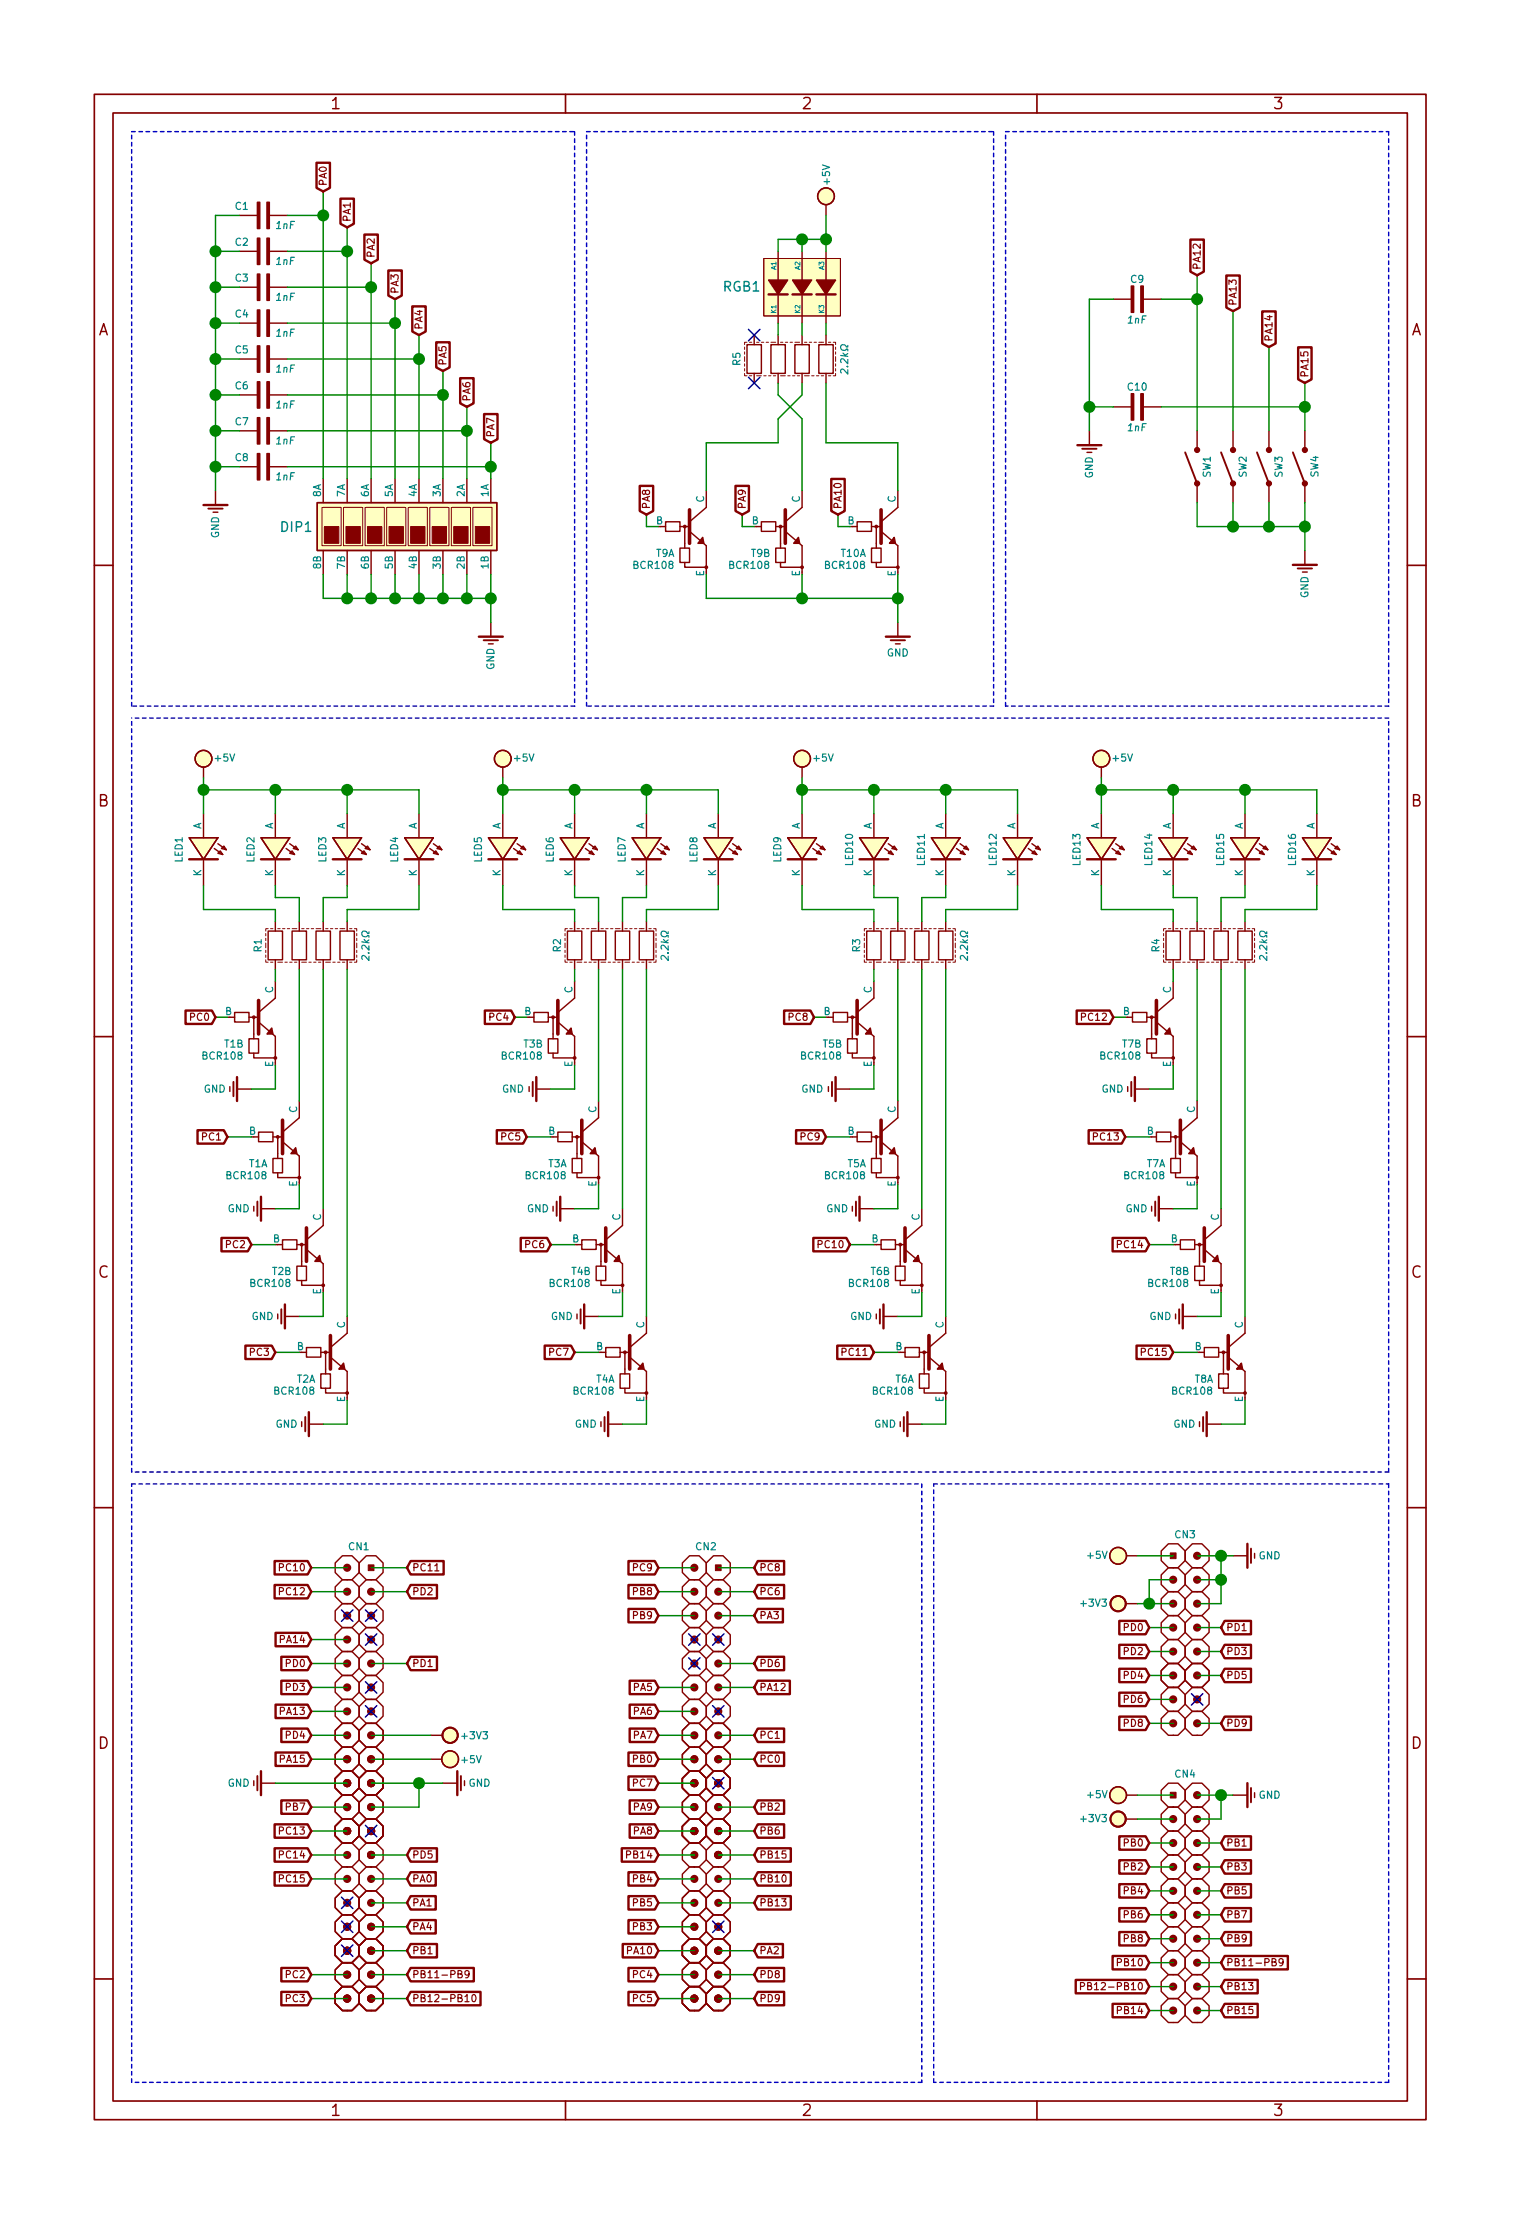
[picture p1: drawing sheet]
<svg xmlns="http://www.w3.org/2000/svg" width="162mm" height="235mm" viewBox="0 0 162 235" stroke-linecap="round" stroke-linejoin="round" font-family="sans-serif">
<defs><g id="words">
<g font-size="1.7" fill="#840000">
<text x="35" y="11.6">1</text>
<text x="85" y="11.6">2</text>
<text x="135" y="11.6">3</text>
<text x="10.4" y="35.6">A</text>
<text x="149.7" y="35.6">A</text>
<text x="10.4" y="85.6">B</text>
<text x="149.7" y="85.6">B</text>
<text x="10.4" y="135.6">C</text>
<text x="149.7" y="135.6">C</text>
<text x="10.4" y="185.6">D</text>
<text x="149.7" y="185.6">D</text>
<text x="35" y="224.5">1</text>
<text x="85" y="224.5">2</text>
<text x="135" y="224.5">3</text>
</g>
<g font-size="1.4" fill="#008484">
<text x="76.7" y="30.9">RGB1</text>
<text x="29.9" y="56.4">DIP1</text>
</g>
<g font-size="1.1" fill="#008484">
<text x="25" y="22.3">C1</text>
<text x="88.1" y="19.6" transform="rotate(-90 88.1 19.6)">+5V</text>
<text x="25" y="29.9">C3</text>
<text x="25" y="26.1">C2</text>
<text x="29.4" y="24.3">1nF</text>
<text x="29.4" y="28.1">1nF</text>
<text x="25" y="33.7">C4</text>
<text x="29.4" y="31.9">1nF</text>
<text x="29.4" y="35.7">1nF</text>
<text x="119.7" y="34.3">1nF</text>
<text x="120" y="30">C9</text>
<text x="25" y="41.3">C6</text>
<text x="25" y="37.5">C5</text>
<text x="29.4" y="39.5">1nF</text>
<text x="78.6" y="38.8" transform="rotate(-90 78.6 38.8)">R5</text>
<text x="90" y="39.1" transform="rotate(-90 90 39.1)">2.2k</text>
<text x="119.7" y="41.5">C10</text>
<text x="25" y="45.1">C7</text>
<text x="29.4" y="47.2">1nF</text>
<text x="29.4" y="43.4">1nF</text>
<text x="119.7" y="45.8">1nF</text>
<text x="25" y="48.9">C8</text>
<text x="29.4" y="51">1nF</text>
<text x="34.1" y="52.7" transform="rotate(-90 34.1 52.7)">8A</text>
<text x="36.6" y="52.7" transform="rotate(-90 36.6 52.7)">7A</text>
<text x="39.1" y="52.7" transform="rotate(-90 39.1 52.7)">6A</text>
<text x="41.7" y="52.7" transform="rotate(-90 41.7 52.7)">5A</text>
<text x="44.2" y="52.7" transform="rotate(-90 44.2 52.7)">4A</text>
<text x="46.8" y="52.7" transform="rotate(-90 46.8 52.7)">3A</text>
<text x="49.3" y="52.7" transform="rotate(-90 49.3 52.7)">2A</text>
<text x="51.8" y="52.7" transform="rotate(-90 51.8 52.7)">1A</text>
<text x="74.7" y="53.3" transform="rotate(-90 74.7 53.3)">C</text>
<text x="84.9" y="53.3" transform="rotate(-90 84.9 53.3)">C</text>
<text x="95" y="53.3" transform="rotate(-90 95 53.3)">C</text>
<text x="116" y="50.8" transform="rotate(-90 116 50.8)">GND</text>
<text x="128.4" y="50.7" transform="rotate(-90 128.4 50.7)">SW1</text>
<text x="132.3" y="50.7" transform="rotate(-90 132.3 50.7)">SW2</text>
<text x="136.1" y="50.7" transform="rotate(-90 136.1 50.7)">SW3</text>
<text x="139.9" y="50.6" transform="rotate(-90 139.9 50.6)">SW4</text>
<text x="23.2" y="57.1" transform="rotate(-90 23.2 57.1)">GND</text>
<text x="69.6" y="55.7">B</text>
<text x="69.6" y="59.1">T9A</text>
<text x="79.7" y="59.1">T9B</text>
<text x="79.8" y="55.7">B</text>
<text x="89.2" y="59.1">T10A</text>
<text x="89.9" y="55.7">B</text>
<text x="34.1" y="60.4" transform="rotate(-90 34.1 60.4)">8B</text>
<text x="36.6" y="60.4" transform="rotate(-90 36.6 60.4)">7B</text>
<text x="39.1" y="60.4" transform="rotate(-90 39.1 60.4)">6B</text>
<text x="41.7" y="60.4" transform="rotate(-90 41.7 60.4)">5B</text>
<text x="44.2" y="60.4" transform="rotate(-90 44.2 60.4)">4B</text>
<text x="46.8" y="60.4" transform="rotate(-90 46.8 60.4)">3B</text>
<text x="49.3" y="60.4" transform="rotate(-90 49.3 60.4)">2B</text>
<text x="51.8" y="60.4" transform="rotate(-90 51.8 60.4)">1B</text>
<text x="67.3" y="60.4">BCR108</text>
<text x="74.7" y="61.2" transform="rotate(-90 74.7 61.2)">E</text>
<text x="77.4" y="60.4">BCR108</text>
<text x="84.9" y="61.2" transform="rotate(-90 84.9 61.2)">E</text>
<text x="87.6" y="60.4">BCR108</text>
<text x="95" y="61.2" transform="rotate(-90 95 61.2)">E</text>
<text x="138.8" y="63.5" transform="rotate(-90 138.8 63.5)">GND</text>
<text x="52.5" y="71.1" transform="rotate(-90 52.5 71.1)">GND</text>
<text x="94.1" y="69.7">GND</text>
<text x="22.9" y="80.8">+5V</text>
<text x="54.6" y="80.8">+5V</text>
<text x="86.4" y="80.8">+5V</text>
<text x="118.1" y="80.8">+5V</text>
<text x="21.4" y="88" transform="rotate(-90 21.4 88)">A</text>
<text x="29" y="88" transform="rotate(-90 29 88)">A</text>
<text x="36.6" y="88" transform="rotate(-90 36.6 88)">A</text>
<text x="44.2" y="88" transform="rotate(-90 44.2 88)">A</text>
<text x="53.1" y="88" transform="rotate(-90 53.1 88)">A</text>
<text x="60.7" y="88" transform="rotate(-90 60.7 88)">A</text>
<text x="68.4" y="88" transform="rotate(-90 68.4 88)">A</text>
<text x="76" y="88" transform="rotate(-90 76 88)">A</text>
<text x="84.9" y="88" transform="rotate(-90 84.9 88)">A</text>
<text x="92.5" y="88" transform="rotate(-90 92.5 88)">A</text>
<text x="100.1" y="88" transform="rotate(-90 100.1 88)">A</text>
<text x="107.7" y="88" transform="rotate(-90 107.7 88)">A</text>
<text x="116.6" y="88" transform="rotate(-90 116.6 88)">A</text>
<text x="124.2" y="88" transform="rotate(-90 124.2 88)">A</text>
<text x="131.9" y="88" transform="rotate(-90 131.9 88)">A</text>
<text x="139.5" y="88" transform="rotate(-90 139.5 88)">A</text>
<text x="19.4" y="91.5" transform="rotate(-90 19.4 91.5)">LED1</text>
<text x="21.4" y="93" transform="rotate(-90 21.4 93)">K</text>
<text x="27" y="91.5" transform="rotate(-90 27 91.5)">LED2</text>
<text x="29" y="93" transform="rotate(-90 29 93)">K</text>
<text x="34.6" y="91.5" transform="rotate(-90 34.6 91.5)">LED3</text>
<text x="36.6" y="93" transform="rotate(-90 36.6 93)">K</text>
<text x="42.2" y="91.5" transform="rotate(-90 42.2 91.5)">LED4</text>
<text x="44.2" y="93" transform="rotate(-90 44.2 93)">K</text>
<text x="51.1" y="91.5" transform="rotate(-90 51.1 91.5)">LED5</text>
<text x="53.1" y="93" transform="rotate(-90 53.1 93)">K</text>
<text x="58.8" y="91.5" transform="rotate(-90 58.8 91.5)">LED6</text>
<text x="60.7" y="93" transform="rotate(-90 60.7 93)">K</text>
<text x="66.4" y="91.5" transform="rotate(-90 66.4 91.5)">LED7</text>
<text x="68.4" y="93" transform="rotate(-90 68.4 93)">K</text>
<text x="74" y="91.5" transform="rotate(-90 74 91.5)">LED8</text>
<text x="76" y="93" transform="rotate(-90 76 93)">K</text>
<text x="82.9" y="91.5" transform="rotate(-90 82.9 91.5)">LED9</text>
<text x="84.9" y="93" transform="rotate(-90 84.9 93)">K</text>
<text x="90.5" y="91.8" transform="rotate(-90 90.5 91.8)">LED10</text>
<text x="92.5" y="93" transform="rotate(-90 92.5 93)">K</text>
<text x="98.1" y="91.8" transform="rotate(-90 98.1 91.8)">LED11</text>
<text x="100.1" y="93" transform="rotate(-90 100.1 93)">K</text>
<text x="105.7" y="91.8" transform="rotate(-90 105.7 91.8)">LED12</text>
<text x="107.7" y="93" transform="rotate(-90 107.7 93)">K</text>
<text x="114.6" y="91.8" transform="rotate(-90 114.6 91.8)">LED13</text>
<text x="116.6" y="93" transform="rotate(-90 116.6 93)">K</text>
<text x="122.3" y="91.8" transform="rotate(-90 122.3 91.8)">LED14</text>
<text x="124.2" y="93" transform="rotate(-90 124.2 93)">K</text>
<text x="129.9" y="91.8" transform="rotate(-90 129.9 91.8)">LED15</text>
<text x="131.9" y="93" transform="rotate(-90 131.9 93)">K</text>
<text x="137.5" y="91.8" transform="rotate(-90 137.5 91.8)">LED16</text>
<text x="139.5" y="93" transform="rotate(-90 139.5 93)">K</text>
<text x="27.8" y="101" transform="rotate(-90 27.8 101)">R1</text>
<text x="39.2" y="101.3" transform="rotate(-90 39.2 101.3)">2.2k</text>
<text x="59.5" y="101" transform="rotate(-90 59.5 101)">R2</text>
<text x="70.9" y="101.3" transform="rotate(-90 70.9 101.3)">2.2k</text>
<text x="91.3" y="101" transform="rotate(-90 91.3 101)">R3</text>
<text x="102.7" y="101.3" transform="rotate(-90 102.7 101.3)">2.2k</text>
<text x="123" y="101" transform="rotate(-90 123 101)">R4</text>
<text x="134.4" y="101.3" transform="rotate(-90 134.4 101.3)">2.2k</text>
<text x="23.9" y="107.7">B</text>
<text x="29" y="105.4" transform="rotate(-90 29 105.4)">C</text>
<text x="55.6" y="107.7">B</text>
<text x="60.7" y="105.4" transform="rotate(-90 60.7 105.4)">C</text>
<text x="87.4" y="107.7">B</text>
<text x="92.5" y="105.4" transform="rotate(-90 92.5 105.4)">C</text>
<text x="119.1" y="107.7">B</text>
<text x="124.2" y="105.4" transform="rotate(-90 124.2 105.4)">C</text>
<text x="21.6" y="112.4">BCR108</text>
<text x="23.8" y="111.2">T1B</text>
<text x="29" y="113.3" transform="rotate(-90 29 113.3)">E</text>
<text x="53.3" y="112.4">BCR108</text>
<text x="55.6" y="111.2">T3B</text>
<text x="60.7" y="113.3" transform="rotate(-90 60.7 113.3)">E</text>
<text x="85.1" y="112.4">BCR108</text>
<text x="87.3" y="111.2">T5B</text>
<text x="92.5" y="113.3" transform="rotate(-90 92.5 113.3)">E</text>
<text x="116.8" y="112.4">BCR108</text>
<text x="119.1" y="111.2">T7B</text>
<text x="124.2" y="113.3" transform="rotate(-90 124.2 113.3)">E</text>
<text x="21.6" y="116">GND</text>
<text x="31.5" y="118.1" transform="rotate(-90 31.5 118.1)">C</text>
<text x="53.3" y="116">GND</text>
<text x="63.3" y="118.1" transform="rotate(-90 63.3 118.1)">C</text>
<text x="85" y="116">GND</text>
<text x="95" y="118.1" transform="rotate(-90 95 118.1)">C</text>
<text x="116.9" y="116">GND</text>
<text x="126.8" y="118.1" transform="rotate(-90 126.8 118.1)">C</text>
<text x="24.1" y="125.1">BCR108</text>
<text x="26.4" y="120.4">B</text>
<text x="26.4" y="123.9">T1A</text>
<text x="31.5" y="126" transform="rotate(-90 31.5 126)">E</text>
<text x="55.9" y="125.1">BCR108</text>
<text x="58.2" y="120.4">B</text>
<text x="58.2" y="123.9">T3A</text>
<text x="63.3" y="126" transform="rotate(-90 63.3 126)">E</text>
<text x="87.6" y="125.1">BCR108</text>
<text x="89.9" y="120.4">B</text>
<text x="89.9" y="123.9">T5A</text>
<text x="95" y="126" transform="rotate(-90 95 126)">E</text>
<text x="119.4" y="125.1">BCR108</text>
<text x="121.7" y="120.4">B</text>
<text x="121.7" y="123.9">T7A</text>
<text x="126.8" y="126" transform="rotate(-90 126.8 126)">E</text>
<text x="24.2" y="128.7">GND</text>
<text x="29" y="131.9">B</text>
<text x="34.1" y="129.5" transform="rotate(-90 34.1 129.5)">C</text>
<text x="55.9" y="128.7">GND</text>
<text x="60.7" y="131.9">B</text>
<text x="65.8" y="129.5" transform="rotate(-90 65.8 129.5)">C</text>
<text x="87.7" y="128.7">GND</text>
<text x="92.5" y="131.9">B</text>
<text x="97.6" y="129.5" transform="rotate(-90 97.6 129.5)">C</text>
<text x="119.4" y="128.7">GND</text>
<text x="124.2" y="131.9">B</text>
<text x="129.3" y="129.5" transform="rotate(-90 129.3 129.5)">C</text>
<text x="26.6" y="136.6">BCR108</text>
<text x="28.9" y="135.3">T2B</text>
<text x="34.1" y="137.4" transform="rotate(-90 34.1 137.4)">E</text>
<text x="58.4" y="136.6">BCR108</text>
<text x="60.7" y="135.3">T4B</text>
<text x="65.8" y="137.4" transform="rotate(-90 65.8 137.4)">E</text>
<text x="90.1" y="136.6">BCR108</text>
<text x="92.4" y="135.3">T6B</text>
<text x="97.6" y="137.4" transform="rotate(-90 97.6 137.4)">E</text>
<text x="121.9" y="136.6">BCR108</text>
<text x="124.2" y="135.3">T8B</text>
<text x="129.3" y="137.4" transform="rotate(-90 129.3 137.4)">E</text>
<text x="26.7" y="140.1">GND</text>
<text x="31.5" y="143.3">B</text>
<text x="36.6" y="141" transform="rotate(-90 36.6 141)">C</text>
<text x="58.4" y="140.1">GND</text>
<text x="63.2" y="143.3">B</text>
<text x="68.4" y="141" transform="rotate(-90 68.4 141)">C</text>
<text x="90.2" y="140.1">GND</text>
<text x="95" y="143.3">B</text>
<text x="100.1" y="141" transform="rotate(-90 100.1 141)">C</text>
<text x="121.9" y="140.1">GND</text>
<text x="126.7" y="143.3">B</text>
<text x="131.9" y="141" transform="rotate(-90 131.9 141)">C</text>
<text x="29.2" y="148">BCR108</text>
<text x="31.5" y="146.7">T2A</text>
<text x="36.6" y="148.8" transform="rotate(-90 36.6 148.8)">E</text>
<text x="60.9" y="148">BCR108</text>
<text x="63.2" y="146.7">T4A</text>
<text x="68.4" y="148.8" transform="rotate(-90 68.4 148.8)">E</text>
<text x="92.7" y="148">BCR108</text>
<text x="95" y="146.7">T6A</text>
<text x="100.1" y="148.8" transform="rotate(-90 100.1 148.8)">E</text>
<text x="124.4" y="148">BCR108</text>
<text x="126.7" y="146.7">T8A</text>
<text x="131.9" y="148.8" transform="rotate(-90 131.9 148.8)">E</text>
<text x="29.2" y="151.5">GND</text>
<text x="61" y="151.5">GND</text>
<text x="92.7" y="151.5">GND</text>
<text x="124.5" y="151.5">GND</text>
<text x="37" y="164.5">CN1</text>
<text x="73.8" y="164.5">CN2</text>
<text x="115.4" y="165.4">+5V</text>
<text x="124.7" y="163.2">CN3</text>
<text x="133.5" y="165.5">GND</text>
<text x="114.8" y="170.5">+3V3</text>
<text x="49.1" y="184.6">+3V3</text>
<text x="24.2" y="189.6">GND</text>
<text x="49" y="187.1">+5V</text>
<text x="49.7" y="189.6">GND</text>
<text x="115.4" y="190.8">+5V</text>
<text x="124.7" y="188.6">CN4</text>
<text x="133.5" y="190.9">GND</text>
<text x="114.8" y="193.4">+3V3</text>
</g>
<g font-size="1.1" fill="#840000">
<text x="34.7" y="19.8" transform="rotate(-90 34.7 19.8)">PA0</text>
<text x="37.2" y="23.6" transform="rotate(-90 37.2 23.6)">PA1</text>
<text x="39.8" y="27.4" transform="rotate(-90 39.8 27.4)">PA2</text>
<text x="127.4" y="28.7" transform="rotate(-90 127.4 28.7)">PA12</text>
<text x="42.3" y="31.2" transform="rotate(-90 42.3 31.2)">PA3</text>
<text x="44.8" y="35.1" transform="rotate(-90 44.8 35.1)">PA4</text>
<text x="131.2" y="32.5" transform="rotate(-90 131.2 32.5)">PA13</text>
<text x="47.4" y="38.9" transform="rotate(-90 47.4 38.9)">PA5</text>
<text x="135" y="36.3" transform="rotate(-90 135 36.3)">PA14</text>
<text x="138.8" y="40.1" transform="rotate(-90 138.8 40.1)">PA15</text>
<text x="49.9" y="42.7" transform="rotate(-90 49.9 42.7)">PA6</text>
<text x="52.5" y="46.5" transform="rotate(-90 52.5 46.5)">PA7</text>
<text x="69" y="54.1" transform="rotate(-90 69 54.1)">PA8</text>
<text x="79.1" y="54.1" transform="rotate(-90 79.1 54.1)">PA9</text>
<text x="89.3" y="54.1" transform="rotate(-90 89.3 54.1)">PA10</text>
<text x="20.3" y="108.3">PC0</text>
<text x="52" y="108.3">PC4</text>
<text x="83.8" y="108.3">PC8</text>
<text x="115" y="108.3">PC12</text>
<text x="21.6" y="121">PC1</text>
<text x="53.3" y="121">PC5</text>
<text x="85.1" y="121">PC9</text>
<text x="116.2" y="121">PC13</text>
<text x="24.1" y="132.5">PC2</text>
<text x="55.9" y="132.5">PC6</text>
<text x="87" y="132.5">PC10</text>
<text x="118.8" y="132.5">PC14</text>
<text x="26.6" y="143.9">PC3</text>
<text x="58.4" y="143.9">PC7</text>
<text x="89.6" y="143.9">PC11</text>
<text x="121.3" y="143.9">PC15</text>
<text x="29.9" y="166.8">PC10</text>
<text x="43.7" y="166.8">PC11</text>
<text x="67.3" y="166.8">PC9</text>
<text x="80.5" y="166.8">PC8</text>
<text x="29.9" y="169.3">PC12</text>
<text x="43.7" y="169.3">PD2</text>
<text x="67.3" y="169.3">PB8</text>
<text x="67.3" y="171.8">PB9</text>
<text x="80.5" y="171.8">PA3</text>
<text x="80.5" y="169.3">PC6</text>
<text x="119.4" y="173.1">PD0</text>
<text x="130" y="173.1">PD1</text>
<text x="29.9" y="174.4">PA14</text>
<text x="30.5" y="179.5">PD3</text>
<text x="30.5" y="176.9">PD0</text>
<text x="43.7" y="176.9">PD1</text>
<text x="67.3" y="179.5">PA5</text>
<text x="80.5" y="179.5">PA12</text>
<text x="80.5" y="176.9">PD6</text>
<text x="119.4" y="175.6">PD2</text>
<text x="119.4" y="178.2">PD4</text>
<text x="130" y="178.2">PD5</text>
<text x="130" y="175.6">PD3</text>
<text x="29.9" y="182">PA13</text>
<text x="30.5" y="184.5">PD4</text>
<text x="67.3" y="182">PA6</text>
<text x="67.3" y="184.5">PA7</text>
<text x="80.5" y="184.5">PC1</text>
<text x="119.4" y="183.3">PD8</text>
<text x="119.4" y="180.7">PD6</text>
<text x="130" y="183.3">PD9</text>
<text x="29.9" y="187.1">PA15</text>
<text x="67.3" y="187.1">PB0</text>
<text x="67.3" y="189.6">PC7</text>
<text x="80.5" y="187.1">PC0</text>
<text x="29.9" y="197.2">PC14</text>
<text x="29.9" y="194.7">PC13</text>
<text x="30.5" y="192.2">PB7</text>
<text x="43.7" y="197.2">PD5</text>
<text x="66.7" y="197.2">PB14</text>
<text x="67.3" y="194.7">PA8</text>
<text x="67.3" y="192.2">PA9</text>
<text x="80.5" y="194.7">PB6</text>
<text x="80.5" y="197.2">PB15</text>
<text x="80.5" y="192.2">PB2</text>
<text x="119.4" y="196">PB0</text>
<text x="130" y="196">PB1</text>
<text x="29.9" y="199.8">PC15</text>
<text x="43.7" y="202.3">PA1</text>
<text x="43.7" y="199.8">PA0</text>
<text x="67.3" y="199.8">PB4</text>
<text x="67.3" y="202.3">PB5</text>
<text x="80.5" y="199.8">PB10</text>
<text x="80.5" y="202.3">PB13</text>
<text x="119.4" y="203.6">PB6</text>
<text x="119.4" y="198.5">PB2</text>
<text x="119.4" y="201">PB4</text>
<text x="130" y="203.6">PB7</text>
<text x="130" y="201">PB5</text>
<text x="130" y="198.5">PB3</text>
<text x="30.5" y="209.9">PC2</text>
<text x="43.7" y="204.9">PA4</text>
<text x="43.7" y="207.4">PB1</text>
<text x="43.7" y="209.9">PB11-PB9</text>
<text x="66.7" y="207.4">PA10</text>
<text x="67.3" y="209.9">PC4</text>
<text x="67.3" y="204.9">PB3</text>
<text x="80.5" y="209.9">PD8</text>
<text x="80.5" y="207.4">PA2</text>
<text x="118.8" y="208.7">PB10</text>
<text x="119.4" y="206.1">PB8</text>
<text x="130" y="208.7">PB11-PB9</text>
<text x="130" y="206.1">PB9</text>
<text x="30.5" y="212.5">PC3</text>
<text x="43.7" y="212.5">PB12-PB10</text>
<text x="67.3" y="212.5">PC5</text>
<text x="80.5" y="212.5">PD9</text>
<text x="115.7" y="211.2">PB12-PB10</text>
<text x="118.8" y="213.7">PB14</text>
<text x="130" y="211.2">PB13</text>
<text x="130" y="213.7">PB15</text>
</g>
<g font-size=".7" fill="#008484">
<text x="82.3" y="28.7" transform="rotate(-90 82.3 28.7)">A1</text>
<text x="84.9" y="28.7" transform="rotate(-90 84.9 28.7)">A2</text>
<text x="87.4" y="28.7" transform="rotate(-90 87.4 28.7)">A3</text>
<text x="82.3" y="33.3" transform="rotate(-90 82.3 33.3)">K1</text>
<text x="84.9" y="33.3" transform="rotate(-90 84.9 33.3)">K2</text>
<text x="87.4" y="33.3" transform="rotate(-90 87.4 33.3)">K3</text>
</g>
</g></defs>
<g fill="none" stroke="#840000" stroke-width=".18">
<path d="M10 10h141.3v214.9h-141.3zM12 12h137.3v211h-137.3zM60 10v2M110 10v2M10 60h2M149.3 60h2M10 110h2M149.3 110h2M10 160h2M149.3 160h2M10 210h2M149.3 210h2"/>
<path d="M60 223v1.9M110 223v1.9"/>
</g>
<g fill="none" stroke="#840000" stroke-width=".25">
<path d="M33.6 17.3h1.4v2.6l-.7 .4-.7-.4zM36.1 21.1h1.4v2.6l-.7 .4-.7-.4zM38.7 24.9h1.4v2.7l-.7 .3-.7-.3zM41.2 28.7h1.4v2.7l-.7 .4-.7-.4zM43.7 32.5h1.5v2.7l-.8 .4-.7-.4zM46.3 36.3h1.4v2.7l-.7 .4-.7-.4zM81.5 31.2h2.1M84.1 31.2h2M86.6 31.2h2M126.3 25.4h1.4v3.4l-.7 .4-.7-.4zM130.1 29.2h1.4v3.4l-.7 .4-.7-.4zM133.9 33h1.4v3.4l-.7 .4-.7-.4z"/>
<path d="M137.7 36.9h1.4v3.4l-.7 .3-.7-.3zM21.6 53.6h2.5M48.8 40.1h1.4v2.7l-.7 .4-.7-.4zM51.4 43.9h1.4v2.7l-.7 .4-.7-.4zM67.9 51.6h1.4v2.6l-.7 .4-.7-.4zM78 51.6h1.5v2.6l-.8 .4-.7-.4zM88.2 50.8h1.4v3.4l-.7 .4-.7-.4zM114.3 47.2h2.5M137.2 59.9h2.5M50.8 67.6h2.5M94 67.6h2.5M20.1 91.2h3"/>
<path d="M27.7 91.2h3M35.3 91.2h3.1M42.9 91.2h3.1M51.8 91.2h3.1M59.4 91.2h3.1M67.1 91.2h3M74.7 91.2h3M83.6 91.2h3M91.2 91.2h3M98.8 91.2h3.1M106.4 91.2h3.1M115.3 91.2h3.1"/>
<path d="M122.9 91.2h3.1M130.6 91.2h3M138.2 91.2h3M19.7 107.2h2.8l.4 .8-.4 .7h-2.8zM21 119.9h2.7l.4 .8-.4 .7h-2.7zM25.1 114.3v2.5M51.4 107.2h2.8l.4 .8-.4 .7h-2.8zM52.7 119.9h2.8l.4 .8-.4 .7h-2.8zM56.9 114.3v2.5M83.2 107.2h2.8l.4 .8-.4 .7h-2.8zM84.5 119.9h2.7l.4 .8-.4 .7h-2.7zM88.6 114.3v2.5"/>
<path d="M114.2 107.2h3.5l.4 .8-.4 .7h-3.5zM115.5 119.9h3.5l.4 .8-.4 .7h-3.5zM120.4 114.3v2.5M23.5 131.4h2.8l.4 .7-.4 .7h-2.8zM27.7 127v2.5M30.2 138.4v2.6M55.2 131.4h2.8l.4 .7-.4 .7h-2.8zM59.4 127v2.5M62 138.4v2.6M86.3 131.4h3.5l.4 .7-.4 .7h-3.5zM91.2 127v2.5M93.7 138.4v2.6"/>
<path d="M118 131.4h3.5l.4 .7-.4 .7h-3.5zM122.9 127v2.5M125.5 138.4v2.6M26 142.8h2.8l.4 .7-.4 .7h-2.8zM32.8 149.9v2.5M57.8 142.8h2.8l.4 .7-.4 .7h-2.8zM64.5 149.9v2.5M88.8 142.8h3.5l.4 .7-.4 .7h-3.5zM96.3 149.9v2.5M120.6 142.8h3.5l.4 .7-.4 .7h-3.5zM128 149.9v2.5M29.1 165.7h3.5l.4 .7-.4 .7h-3.5z"/>
<path d="M29.1 168.2h3.5l.4 .7-.4 .7h-3.5zM29.2 173.3h3.4l.4 .7-.4 .7h-3.4zM29.8 178.4h2.8l.4 .7-.4 .7h-2.8zM29.8 175.8h2.8l.4 .7-.4 .7h-2.8zM43.6 165.7h3.5v1.4h-3.5l-.4-.7zM43.6 168.2h2.8v1.4h-2.8l-.4-.7zM43.6 175.8h2.8v1.4h-2.8l-.4-.7zM66.7 165.7h2.8l.3 .7-.3 .7h-2.8zM66.7 168.2h2.8l.3 .7-.3 .7h-2.8zM66.7 170.7h2.8l.3 .8-.3 .7h-2.8zM66.8 178.4h2.7l.3 .7-.3 .7h-2.7zM80.4 165.7h2.8v1.4h-2.8l-.4-.7z"/>
<path d="M80.4 178.4h3.4v1.4h-3.4l-.4-.7zM80.4 175.8h2.8v1.4h-2.8l-.4-.7zM80.4 170.7h2.7v1.5h-2.7l-.4-.7zM80.4 168.2h2.8v1.4h-2.8l-.4-.7zM118.7 174.5h2.8l.4 .8-.4 .7h-2.8zM118.7 177.1h2.8l.4 .7-.4 .7h-2.8zM118.7 179.6h2.8l.4 .7-.4 .8h-2.8zM118.7 172h2.8l.4 .7-.4 .7h-2.8zM129.9 177.1h2.8v1.4h-2.8l-.4-.7zM129.9 172h2.8v1.4h-2.8l-.4-.7zM129.9 174.5h2.8v1.5h-2.8l-.4-.7zM132.3 163.8v2.6"/>
<path d="M27.7 188v2.5M29.1 198.7h3.5l.4 .7-.4 .7h-3.5zM29.1 196.1h3.5l.4 .8-.4 .7h-3.5zM29.1 193.6h3.5l.4 .7-.4 .7h-3.5zM29.2 180.9h3.4l.4 .7-.4 .7h-3.4zM29.2 186h3.4l.4 .7-.4 .7h-3.4zM29.8 183.4h2.8l.4 .8-.4 .7h-2.8zM29.8 191.1h2.8l.4 .7-.4 .7h-2.8zM43.6 198.7h2.6v1.4h-2.6l-.4-.7zM43.6 196.1h2.8v1.5h-2.8l-.4-.7zM48.5 188v2.5M66 196.1h3.5l.3 .8-.3 .7h-3.5z"/>
<path d="M66.7 198.7h2.8l.3 .7-.3 .7h-2.8zM66.7 186h2.8l.3 .7-.3 .7h-2.8zM66.7 188.5h2.8l.3 .7-.3 .7h-2.8zM66.8 180.9h2.7l.3 .7-.3 .7h-2.7zM66.8 193.6h2.7l.3 .7-.3 .7h-2.7zM66.8 183.4h2.7l.3 .8-.3 .7h-2.7zM66.8 191.1h2.7l.3 .7-.3 .7h-2.7zM80.4 183.4h2.8v1.5h-2.8l-.4-.7zM80.4 193.6h2.8v1.4h-2.8l-.4-.7zM80.4 196.1h3.5v1.5h-3.5l-.4-.7zM80.4 198.7h3.5v1.4h-3.5l-.4-.7zM80.4 186h2.8v1.4h-2.8l-.4-.7z"/>
<path d="M80.4 191.1h2.8v1.4h-2.8l-.4-.7zM118.7 182.2h2.8l.4 .7-.4 .7h-2.8zM118.7 197.4h2.8l.4 .7-.4 .7h-2.8zM118.7 199.9h2.8l.4 .8-.4 .7h-2.8zM118.7 194.9h2.8l.4 .7-.4 .7h-2.8zM129.9 182.2h2.8v1.4h-2.8l-.4-.7zM129.9 194.9h2.8v1.4h-2.8l-.4-.7zM129.9 199.9h2.8v1.5h-2.8l-.4-.7zM129.9 197.4h2.8v1.4h-2.8l-.4-.7zM132.3 189.2v2.6M29.8 208.8h2.8l.4 .8-.4 .7h-2.8zM29.8 211.4h2.8l.4 .7-.4 .7h-2.8z"/>
<path d="M43.6 201.2h2.6v1.4h-2.6l-.4-.7zM43.6 211.4h7.4v1.4h-7.4l-.4-.7zM43.6 203.8h2.6v1.4h-2.6l-.4-.7zM43.6 206.3h2.8v1.4h-2.8l-.4-.7zM43.6 208.8h6.7v1.5h-6.7l-.4-.7zM66.1 206.3h3.4l.3 .7-.3 .7h-3.4zM66.7 208.8h2.8l.3 .8-.3 .7h-2.8zM66.7 211.4h2.8l.3 .7-.3 .7h-2.8zM66.7 201.2h2.8l.3 .7-.3 .7h-2.8zM66.7 203.8h2.8l.3 .7-.3 .7h-2.8zM80.4 208.8h2.8v1.5h-2.8l-.4-.7zM80.4 211.4h2.8v1.4h-2.8l-.4-.7z"/>
<path d="M80.4 206.3h2.7v1.4h-2.7l-.4-.7zM80.4 201.2h3.5v1.4h-3.5l-.4-.7zM114.1 210.1h7.4l.4 .7-.4 .7h-7.4zM118 207.6h3.5l.4 .7-.4 .7h-3.5zM118 212.6h3.5l.4 .8-.4 .7h-3.5zM118.7 205h2.8l.4 .7-.4 .8h-2.8zM118.7 202.5h2.8l.4 .7-.4 .7h-2.8zM129.9 210.1h3.5v1.4h-3.5l-.4-.7zM129.9 202.5h2.8v1.4h-2.8l-.4-.7zM129.9 207.6h6.7v1.4h-6.7l-.4-.7zM129.9 212.6h3.5v1.5h-3.5l-.4-.7zM129.9 205h2.8v1.5h-2.8l-.4-.8z"/>
</g>
<g fill="none" stroke="#840000" stroke-width=".2">
<path d="M22.1 54h1.5M114.8 47.6h1.5M125.7 48l1.3 3.3M129.5 48l1.3 3.3M133.3 48l1.3 3.3M137.2 48l1.2 3.3M51.3 67.9h1.5M94.5 67.9h1.5M137.7 60.3h1.5M24.8 114.8v1.5M56.5 114.8v1.5M88.3 114.8v1.5"/>
<path d="M120 114.8v1.5M27.3 127.5v1.5M29.8 138.9v1.6M59.1 127.5v1.5M61.6 138.9v1.6M90.8 127.5v1.5M93.3 138.9v1.6M122.6 127.5v1.5M125.1 138.9v1.6M32.4 150.4v1.5M64.1 150.4v1.5M95.9 150.4v1.5"/>
<path d="M127.6 150.4v1.5M132.7 164.3v1.6M27.3 188.5v1.5M48.9 188.5v1.5M132.7 189.7v1.6"/>
<circle cx="118.6" cy="170.2" r=".81"/>
<circle cx="47.8" cy="184.1" r=".81"/>
<circle cx="118.6" cy="193" r=".81"/>
</g>
<g fill="none" stroke="#840000" stroke-width=".15">
<path d="M25.4 22.9h1.9M25.4 30.5h1.9M25.4 26.7h1.9M25.4 38.1h1.9M25.4 34.3h1.9M28.6 22.9h1.9M28.6 30.5h1.9M28.6 26.7h1.9M28.6 38.1h1.9M28.6 34.3h1.9M79.2 36.6h1.6v3h-1.6zM80 35.6v1"/>
<path d="M80 39.6v1M81.8 36.6h1.5v3h-1.5zM82.5 26.7v3M82.5 31.4v2.9M82.5 35.6v1M82.5 39.6v1M84.3 36.6h1.6v3h-1.6zM85.1 26.7v3M85.1 31.4v2.9M85.1 35.6v1M85.1 39.6v1M86.9 36.6h1.5v3h-1.5z"/>
<path d="M87.6 21.7v1.2M87.6 26.7v3M87.6 31.4v2.9M87.6 35.6v1M87.6 39.6v1M118.1 31.8h1.9M121.3 31.8h1.9M22.6 54.4h.5M22.9 52.1v1.5M25.4 49.5h1.9M25.4 45.7h1.9M25.4 41.9h1.9"/>
<path d="M28.6 49.5h1.9M28.6 45.7h1.9M28.6 41.9h1.9M33.7 53.3h19v5.1h-19zM34.3 50.8v2.5M34.3 58.4v2.6M36.8 50.8v2.5M36.8 58.4v2.6M39.4 50.8v2.5M39.4 58.4v2.6M41.9 50.8v2.5M41.9 58.4v2.6"/>
<path d="M44.4 50.8v2.5M44.4 58.4v2.6M47 50.8v2.5M47 58.4v2.6M49.5 50.8v2.5M49.5 58.4v2.6M52.1 50.8v2.5M52.1 58.4v2.6M70.6 55.4h1.5v1h-1.5zM72.1 58.2h1.1v1.5h-1.1zM72.1 55.9h1.1M72.6 59.7v.5h2.3"/>
<path d="M72.6 55.9v2.3M73.2 56.4l1.7 1.5v2.8M74.9 52.1v1.7l-1.7 1.6M80.8 55.4h1.5v1h-1.5zM82.3 58.2h1v1.5h-1zM82.3 55.9h1M82.8 59.7v.5h2.3M82.8 55.9v2.3M83.3 56.4l1.8 1.5v2.8M85.1 52.1v1.7l-1.8 1.6M90.9 55.4h1.6v1h-1.6zM92.5 58.2h1v1.5h-1z"/>
<path d="M92.5 55.9h1M93 59.7v.5h2.2M93 55.9v2.3M93.5 56.4l1.7 1.5v2.8M95.2 52.1v1.7l-1.7 1.6M115.3 48h.5M115.6 45.7v1.5M118.1 43.2h1.9M121.3 43.2h1.9M127 45.7v2.1M127 51.3v2M130.8 45.7v2.1"/>
<path d="M130.8 51.3v2M134.6 45.7v2.1M134.6 51.3v2M138.4 45.7v2.1M138.4 51.3v2M138.4 58.4v1.5M51.8 68.3h.5M52.1 66v1.6M95 68.3h.5M95.2 66v1.6M138.2 60.7h.5M20.1 88.9h3l-1.5 2.3z"/>
<path d="M21.6 81.4v1.2M21.6 86.4v2.5M21.6 91.3v2.7M22.7 90l.9 .7M23.1 89.5l.9 .7M23.4 90.3l.2 .4-.5-.1zM23.5 90l.2-.2 .3 .4zM27.7 88.9h3l-1.5 2.3zM28.4 98.8h1.6v3.1h-1.6zM29.2 86.4v2.5M29.2 91.3v2.7M29.2 97.8v1"/>
<path d="M30.4 90l.8 .7M30.7 89.5l.9 .7M31 98.8h1.5v3.1h-1.5zM31 90.3l.2 .4-.5-.1zM31.4 89.8l.2 .4-.5-.2zM31.7 97.8v1M33.5 98.8h1.6v3.1h-1.6zM34.3 97.8v1M35.3 88.9h3.1l-1.6 2.3zM36.1 98.8h1.5v3.1h-1.5zM36.8 86.4v2.5M36.8 91.3v2.7"/>
<path d="M36.8 97.8v1M38 90l.9 .7M38.4 90.6l.2-.3 .3 .4zM38.4 89.5l.8 .7M38.7 90l.3-.2 .2 .4zM42.9 88.9h3.1l-1.6 2.3zM44.4 86.4v2.5M44.4 91.3v2.7M45.6 90l.9 .7M46 90.6l.2-.3 .3 .4zM46 89.5l.9 .7M46.4 90l.2-.2 .3 .4z"/>
<path d="M51.8 88.9h3.1l-1.6 2.3zM53.3 81.4v1.2M53.3 86.4v2.5M53.3 91.3v2.7M54.5 90l.9 .7M54.9 89.5l.9 .7M55.1 90.3l.3 .4-.5-.1zM55.2 90l.3-.2 .3 .4zM59.4 88.9h3.1l-1.5 2.3zM60.2 98.8h1.5v3.1h-1.5zM61 86.4v2.5M61 91.3v2.7"/>
<path d="M61 97.8v1M62.1 90l.9 .7M62.5 90.6l.2-.3 .3 .4zM62.5 89.5l.9 .7M62.7 98.8h1.6v3.1h-1.6zM62.9 90l.2-.2 .3 .4zM63.5 97.8v1M65.3 98.8h1.5v3.1h-1.5zM66 97.8v1M67.1 88.9h3l-1.5 2.3zM67.8 98.8h1.5v3.1h-1.5zM68.6 86.4v2.5"/>
<path d="M68.6 91.3v2.7M68.6 97.8v1M69.7 90l.9 .7M70.1 90.6l.3-.3 .2 .4zM70.1 89.5l.9 .7M70.5 90l.2-.2 .3 .4zM74.7 88.9h3l-1.5 2.3zM76.2 86.4v2.5M76.2 91.3v2.7M77.3 90l.9 .7M77.7 90.6l.3-.3 .2 .4zM77.7 89.5l.9 .7"/>
<path d="M78.1 90l.3-.2 .2 .4zM83.6 88.9h3l-1.5 2.3zM85.1 81.4v1.2M85.1 86.4v2.5M85.1 91.3v2.7M86.2 90l.9 .7M86.6 90.6l.3-.3 .2 .4zM86.6 89.5l.9 .7M87 90l.2-.2 .3 .4zM91.2 88.9h3l-1.5 2.3zM91.9 98.8h1.6v3.1h-1.6zM92.7 86.4v2.5"/>
<path d="M92.7 91.3v2.7M92.7 97.8v1M93.9 90l.8 .7M94.2 90.6l.3-.3 .2 .4zM94.2 89.5l.9 .7M94.5 98.8h1.5v3.1h-1.5zM94.6 90l.3-.2 .2 .4zM95.2 97.8v1M97 98.8h1.6v3.1h-1.6zM97.8 97.8v1M98.8 88.9h3.1l-1.6 2.3zM99.6 98.8h1.5v3.1h-1.5z"/>
<path d="M100.3 86.4v2.5M100.3 91.3v2.7M100.3 97.8v1M101.5 90l.9 .7M101.9 90.6l.2-.3 .3 .4zM101.9 89.5l.8 .7M102.5 89.8l.2 .4-.5-.2zM106.4 88.9h3.1l-1.6 2.3zM107.9 86.4v2.5M107.9 91.3v2.7M109.1 90l.9 .7M109.5 90.6l.2-.3 .3 .4z"/>
<path d="M109.5 89.5l.9 .7M109.9 90l.2-.2 .3 .4zM115.3 88.9h3.1l-1.6 2.3zM116.8 81.4v1.2M116.8 86.4v2.5M116.8 91.3v2.7M118 90l.9 .7M118.4 90.6l.2-.3 .3 .4zM118.4 89.5l.9 .7M118.7 90l.3-.2 .3 .4zM122.9 88.9h3.1l-1.5 2.3zM123.7 98.8h1.5v3.1h-1.5z"/>
<path d="M124.5 86.4v2.5M124.5 91.3v2.7M124.5 97.8v1M125.6 90l.9 .7M126 89.5l.9 .7M126.2 98.8h1.6v3.1h-1.6zM126.2 90.3l.3 .4-.5-.1zM126.4 90l.2-.2 .3 .4zM127 97.8v1M128.8 98.8h1.5v3.1h-1.5zM129.5 97.8v1M130.6 88.9h3l-1.5 2.3z"/>
<path d="M131.3 98.8h1.5v3.1h-1.5zM132.1 86.4v2.5M132.1 91.3v2.7M132.1 97.8v1M133.2 90l.9 .7M133.6 90.6l.3-.3 .2 .4zM133.6 89.5l.9 .7M134 90l.2-.2 .3 .4zM138.2 88.9h3l-1.5 2.3zM139.7 86.4v2.5M139.7 91.3v2.7M140.8 90l.9 .7"/>
<path d="M141.2 89.5l.9 .7M141.5 90.3l.2 .4-.5-.1zM141.6 90l.3-.2 .2 .4zM24.4 115.3v.5M24.9 107.4h1.5v1.1h-1.5zM25.1 115.6h1.6M26.4 110.2h1v1.6h-1zM26.4 108h1M26.9 111.8v.5h2.3M26.9 108v2.2M27.4 108.5l1.8 1.5v2.8M29.2 101.9v1"/>
<path d="M29.2 104.1v1.8l-1.8 1.5M31.7 101.9v1M31.7 116.8v1.8l-1.7 1.5M34.3 101.9v1M36.8 101.9v1M56.1 115.3v.5M56.6 107.4h1.6v1.1h-1.6zM56.9 115.6h1.5M58.2 110.2h1v1.6h-1zM58.2 108h1M58.7 111.8v.5h2.3M58.7 108v2.2"/>
<path d="M59.2 108.5l1.8 1.5v2.8M61 101.9v1M61 104.1v1.8l-1.8 1.5M63.5 101.9v1M63.5 116.8v1.8l-1.8 1.5M66 101.9v1M68.6 101.9v1M87.9 115.3v.5M88.4 107.4h1.5v1.1h-1.5zM88.6 115.6h1.6M89.9 110.2h1v1.6h-1zM89.9 108h1"/>
<path d="M90.4 111.8v.5h2.3M90.4 108v2.2M90.9 108.5l1.8 1.5v2.8M92.7 101.9v1M92.7 104.1v1.8l-1.8 1.5M95.2 101.9v1M95.2 116.8v1.8l-1.7 1.5M97.8 101.9v1M100.3 101.9v1M119.6 115.3v.5M120.1 107.4h1.6v1.1h-1.6zM120.4 115.6h1.5"/>
<path d="M121.7 110.2h1v1.6h-1zM121.7 108h1M122.2 111.8v.5h2.3M122.2 108v2.2M122.7 108.5l1.8 1.5v2.8M124.5 101.9v1M124.5 104.1v1.8l-1.8 1.5M127 101.9v1M127 116.8v1.8l-1.8 1.5M129.5 101.9v1M132.1 101.9v1M26.9 128v.5"/>
<path d="M27.4 120.1h1.6v1.1h-1.6zM27.7 128.3h1.5M29 122.9h1v1.6h-1zM29 120.7h1M29.5 124.5v.5h2.2M29.5 120.7v2.2M29.5 139.4v.6M30 131.6h1.5v1h-1.5zM30 121.2l1.7 1.5v2.8M30.2 139.7h1.5M31.5 134.4h1v1.5h-1zM31.5 132.1h1"/>
<path d="M32 135.9v.5h2.3M32 132.1v2.3M32.5 132.6l1.8 1.5v2.8M34.3 128.3v1.7l-1.8 1.6M36.8 139.7v1.8l-1.7 1.5M58.7 128v.5M59.2 120.1h1.5v1.1h-1.5zM59.4 128.3h1.6M60.7 122.9h1v1.6h-1zM60.7 120.7h1M61.2 124.5v.5h2.3M61.2 120.7v2.2"/>
<path d="M61.2 139.4v.6M61.7 131.6h1.5v1h-1.5zM61.7 121.2l1.8 1.5v2.8M62 139.7h1.5M63.2 134.4h1.1v1.5h-1.1zM63.2 132.1h1.1M63.8 135.9v.5h2.2M63.8 132.1v2.3M64.3 132.6l1.7 1.5v2.8M66 128.3v1.7l-1.7 1.6M68.6 139.7v1.8l-1.8 1.5M90.4 128v.5"/>
<path d="M90.9 120.1h1.6v1.1h-1.6zM91.2 128.3h1.5M92.5 122.9h1v1.6h-1zM92.5 120.7h1M93 124.5v.5h2.2M93 120.7v2.2M93 139.4v.6M93.5 131.6h1.5v1h-1.5zM93.5 121.2l1.7 1.5v2.8M93.7 139.7h1.5M95 134.4h1v1.5h-1zM95 132.1h1"/>
<path d="M95.5 135.9v.5h2.3M95.5 132.1v2.3M96 132.6l1.8 1.5v2.8M97.8 128.3v1.7l-1.8 1.6M100.3 139.7v1.8l-1.7 1.5M122.2 128v.5M122.7 120.1h1.5v1.1h-1.5zM122.9 128.3h1.6M124.2 122.9h1v1.6h-1zM124.2 120.7h1M124.7 124.5v.5h2.3M124.7 120.7v2.2"/>
<path d="M124.7 139.4v.6M125.2 131.6h1.5v1h-1.5zM125.2 121.2l1.8 1.5v2.8M125.5 139.7h1.5M126.7 134.4h1.1v1.5h-1.1zM126.7 132.1h1.1M127.3 135.9v.5h2.2M127.3 132.1v2.3M127.8 132.6l1.7 1.5v2.8M129.5 128.3v1.7l-1.7 1.6M132.1 139.7v1.8l-1.8 1.5M32 150.9v.5"/>
<path d="M32.5 143h1.5v1h-1.5zM32.8 151.1h1.5M34 145.8h1.1v1.5h-1.1zM34 143.5h1.1M34.5 147.3v.5h2.3M34.5 143.5v2.3M35.1 144l1.7 1.5v2.8M63.8 150.9v.5M64.3 143h1.5v1h-1.5zM64.5 151.1h1.5M65.8 145.8h1v1.5h-1zM65.8 143.5h1"/>
<path d="M66.3 147.3v.5h2.3M66.3 143.5v2.3M66.8 144l1.8 1.5v2.8M95.5 150.9v.5M96 143h1.5v1h-1.5zM96.3 151.1h1.5M97.5 145.8h1.1v1.5h-1.1zM97.5 143.5h1.1M98 147.3v.5h2.3M98 143.5v2.3M98.6 144l1.7 1.5v2.8M127.3 150.9v.5"/>
<path d="M127.8 143h1.5v1h-1.5zM128 151.1h1.5M129.3 145.8h1v1.5h-1zM129.3 143.5h1M129.8 147.3v.5h2.3M129.8 143.5v2.3M130.3 144l1.8 1.5v2.8M35.6 178.6l.7-.8h1l.8 .8v1l-.8 .7h-1l-.7-.7zM35.6 176l.7-.7h1l.8 .7v1l-.8 .8h-1l-.7-.8zM35.6 173.5l.7-.8h1l.8 .8v1l-.8 .8h-1l-.7-.8zM35.6 170.9l.7-.7h1l.8 .7v1.1l-.8 .7h-1l-.7-.7zM35.6 168.4l.7-.8h1l.8 .8v1l-.8 .8h-1l-.7-.8z"/>
<path d="M35.6 165.9l.7-.8h1l.8 .8v1l-.8 .7h-1l-.7-.7zM36.8 176.5h.1M36.8 179.1h.1M36.8 166.4h.1M36.8 168.9h.1M36.8 171.5h.1M36.8 174h.1M38.1 178.6l.8-.8h1l.7 .8v1l-.7 .7h-1l-.8-.7zM38.1 176l.8-.7h1l.7 .7v1l-.7 .8h-1l-.8-.8zM38.1 173.5l.8-.8h1l.7 .8v1l-.7 .8h-1l-.8-.8zM38.1 170.9l.8-.7h1l.7 .7v1.1l-.7 .7h-1l-.8-.7zM38.1 168.4l.8-.8h1l.7 .8v1l-.7 .8h-1l-.8-.8z"/>
<path d="M38.1 165.9l.8-.8h1l.7 .8v1l-.7 .7h-1l-.8-.7zM39.4 166.4h.1M39.4 179.1h.1M39.4 168.9h.1M39.4 171.5h.1M39.4 174h.1M39.4 176.5h.1M72.4 178.6l.8-.8h1l.7 .8v1l-.7 .7h-1l-.8-.7zM72.4 176l.8-.7h1l.7 .7v1l-.7 .8h-1l-.8-.8zM72.4 173.5l.8-.8h1l.7 .8v1l-.7 .8h-1l-.8-.8zM72.4 170.9l.8-.7h1l.7 .7v1.1l-.7 .7h-1l-.8-.7zM72.4 165.9l.8-.8h1l.7 .8v1l-.7 .7h-1l-.8-.7z"/>
<path d="M73.2 167.6h1l.7 .8v1l-.7 .8h-1l-.8-.8v-1zM73.7 176.5h.1M73.7 179.1h.1M73.7 166.4h.1M73.7 168.9h.1M73.7 171.5h.1M73.7 174h.1M74.9 176l.8-.7h1l.8 .7v1l-.8 .8h-1l-.8-.8zM74.9 170.9l.8-.7h1l.8 .7v1.1l-.8 .7h-1l-.8-.7zM74.9 168.4l.8-.8h1l.8 .8v1l-.8 .8h-1l-.8-.8zM74.9 165.9l.8-.8h1l.8 .8v1l-.8 .7h-1l-.8-.7zM75.7 177.8h1l.8 .8v1l-.8 .7h-1l-.8-.7v-1z"/>
<path d="M75.7 172.7h1l.8 .8v1l-.8 .8h-1l-.8-.8v-1zM76.2 166.4h.1M76.2 179.1h.1M76.2 168.9h.1M76.2 171.5h.1M76.2 174h.1M76.2 176.5h.1M119.5 170.2h1.1M119.5 165.1h1.1M123.2 179.8l.8-.7h1l.7 .7v1l-.7 .8h-1l-.8-.8zM123.2 177.3l.8-.8h1l.7 .8v1l-.7 .8h-1l-.8-.8zM123.2 174.8l.8-.8h1l.7 .8v1l-.7 .7h-1l-.8-.7z"/>
<path d="M123.2 169.7l.8-.8h1l.7 .8v1l-.7 .8h-1l-.8-.8zM123.2 167.1l.8-.7h1l.7 .7v1l-.7 .8h-1l-.8-.8zM123.2 164.6l.8-.8h1l.7 .8v1l-.7 .8h-1l-.8-.8zM124 171.5h1l.7 .7v1l-.7 .8h-1l-.8-.8v-1zM124.5 165.1h.1M124.5 177.8h.1M124.5 167.6h.1M124.5 170.2h.1M124.5 172.7h.1M124.5 175.3h.1M125.7 177.3l.8-.8h1l.8 .8v1l-.8 .8h-1l-.8-.8zM125.7 174.8l.8-.8h1l.8 .8v1l-.8 .7h-1l-.8-.7z"/>
<path d="M125.7 172.2l.8-.7h1l.8 .7v1l-.8 .8h-1l-.8-.8zM125.7 167.1l.8-.7h1l.8 .7v1l-.8 .8h-1l-.8-.8zM125.7 164.6l.8-.8h1l.8 .8v1l-.8 .8h-1l-.8-.8zM126.5 179.1h1l.8 .7v1l-.8 .8h-1l-.8-.8v-1zM126.5 168.9h1l.8 .8v1l-.8 .8h-1l-.8-.8v-1zM127 175.3h.1M127 177.8h.1M127 165.1h.1M127 167.6h.1M127 170.2h.1M127 172.7h.1M130.8 165.1h1.5"/>
<path d="M133.1 164.8v.6M26.9 189v.5M27.7 189.2h1.5M35.6 198.9l.7-.8h1l.8 .8v1l-.8 .8h-1l-.7-.8zM35.6 196.3l.7-.7h1l.8 .7v1.1l-.8 .7h-1l-.7-.7zM35.6 193.8l.7-.8h1l.8 .8v1l-.8 .8h-1l-.7-.8zM35.6 191.3l.7-.8h1l.8 .8v1l-.8 .7h-1l-.7-.7zM35.6 188.7l.7-.7h1l.8 .7v1l-.8 .8h-1l-.7-.8zM35.6 186.2l.7-.8h1l.8 .8v1l-.8 .8h-1l-.7-.8zM35.6 183.6l.7-.7h1l.8 .7v1.1l-.8 .7h-1l-.7-.7zM35.6 181.1l.7-.8h1l.8 .8v1l-.8 .8h-1l-.7-.8zM36.8 181.6h.1"/>
<path d="M36.8 184.2h.1M36.8 186.7h.1M36.8 189.2h.1M36.8 191.8h.1M36.8 194.3h.1M36.8 196.9h.1M36.8 199.4h.1M38.1 198.9l.8-.8h1l.7 .8v1l-.7 .8h-1l-.8-.8zM38.1 196.3l.8-.7h1l.7 .7v1.1l-.7 .7h-1l-.8-.7zM38.1 193.8l.8-.8h1l.7 .8v1l-.7 .8h-1l-.8-.8zM38.1 191.3l.8-.8h1l.7 .8v1l-.7 .7h-1l-.8-.7zM38.1 188.7l.8-.7h1l.7 .7v1l-.7 .8h-1l-.8-.8z"/>
<path d="M38.1 186.2l.8-.8h1l.7 .8v1l-.7 .8h-1l-.8-.8zM38.1 183.6l.8-.7h1l.7 .7v1.1l-.7 .7h-1l-.8-.7zM38.1 181.1l.8-.8h1l.7 .8v1l-.7 .8h-1l-.8-.8zM39.4 181.6h.1M39.4 184.2h.1M39.4 186.7h.1M39.4 189.2h.1M39.4 191.8h.1M39.4 194.3h.1M39.4 196.9h.1M39.4 199.4h.1M45.7 186.7h1.2"/>
<path d="M45.7 184.2h1.2M47 189.2h1.5M49.3 189v.5M72.4 198.9l.8-.8h1l.7 .8v1l-.7 .8h-1l-.8-.8zM72.4 196.3l.8-.7h1l.7 .7v1.1l-.7 .7h-1l-.8-.7zM72.4 193.8l.8-.8h1l.7 .8v1l-.7 .8h-1l-.8-.8zM72.4 191.3l.8-.8h1l.7 .8v1l-.7 .7h-1l-.8-.7zM72.4 188.7l.8-.7h1l.7 .7v1l-.7 .8h-1l-.8-.8zM72.4 186.2l.8-.8h1l.7 .8v1l-.7 .8h-1l-.8-.8zM72.4 183.6l.8-.7h1l.7 .7v1.1l-.7 .7h-1l-.8-.7zM73.2 180.3h1l.7 .8v1l-.7 .8h-1l-.8-.8v-1zM73.7 181.6h.1"/>
<path d="M73.7 184.2h.1M73.7 186.7h.1M73.7 189.2h.1M73.7 191.8h.1M73.7 194.3h.1M73.7 196.9h.1M73.7 199.4h.1M74.9 198.9l.8-.8h1l.8 .8v1l-.8 .8h-1l-.8-.8zM74.9 196.3l.8-.7h1l.8 .7v1.1l-.8 .7h-1l-.8-.7zM74.9 193.8l.8-.8h1l.8 .8v1l-.8 .8h-1l-.8-.8zM74.9 191.3l.8-.8h1l.8 .8v1l-.8 .7h-1l-.8-.7zM74.9 188.7l.8-.7h1l.8 .7v1l-.8 .8h-1l-.8-.8z"/>
<path d="M74.9 186.2l.8-.8h1l.8 .8v1l-.8 .8h-1l-.8-.8zM74.9 183.6l.8-.7h1l.8 .7v1.1l-.8 .7h-1l-.8-.7zM74.9 181.1l.8-.8h1l.8 .8v1l-.8 .8h-1l-.8-.8zM76.2 181.6h.1M76.2 184.2h.1M76.2 186.7h.1M76.2 189.2h.1M76.2 191.8h.1M76.2 194.3h.1M76.2 196.9h.1M76.2 199.4h.1M119.5 193h1.1"/>
<path d="M119.5 190.5h1.1M123.2 197.6l.8-.7h1l.7 .7v1l-.7 .8h-1l-.8-.8zM123.2 192.5l.8-.7h1l.7 .7v1l-.7 .8h-1l-.8-.8zM123.2 190l.8-.8h1l.7 .8v1l-.7 .8h-1l-.8-.8zM123.2 182.4l.8-.8h1l.7 .8v1l-.7 .8h-1l-.8-.8zM124 194.3h1l.7 .8v1l-.7 .8h-1l-.8-.8v-1zM124.5 190.5h.1M124.5 193h.1M124.5 195.6h.1M124.5 198.1h.1M124.5 180.3h.1M124.5 182.9h.1"/>
<path d="M125.7 197.6l.8-.7h1l.8 .7v1l-.8 .8h-1l-.8-.8zM125.7 195.1l.8-.8h1l.8 .8v1l-.8 .8h-1l-.8-.8zM125.7 190l.8-.8h1l.8 .8v1l-.8 .8h-1l-.8-.8zM125.7 182.4l.8-.8h1l.8 .8v1l-.8 .8h-1l-.8-.8zM126.5 191.8h1l.8 .7v1l-.8 .8h-1l-.8-.8v-1zM127 190.5h.1M127 193h.1M127 195.6h.1M127 198.1h.1M127 180.3h.1M127 182.9h.1M130.8 190.5h1.5"/>
<path d="M133.1 190.2v.6M35.6 211.6l.7-.8h1l.8 .8v1l-.8 .8h-1l-.7-.8zM35.6 209l.7-.7h1l.8 .7v1.1l-.8 .7h-1l-.7-.7zM35.6 206.5l.7-.8h1l.8 .8v1l-.8 .8h-1l-.7-.8zM35.6 204l.7-.8h1l.8 .8v1l-.8 .7h-1l-.7-.7zM35.6 201.4l.7-.7h1l.8 .7v1l-.8 .8h-1l-.7-.8zM36.8 201.9h.1M36.8 204.5h.1M36.8 207h.1M36.8 209.6h.1M36.8 212.1h.1M38.1 211.6l.8-.8h1l.7 .8v1l-.7 .8h-1l-.8-.8z"/>
<path d="M38.1 209l.8-.7h1l.7 .7v1.1l-.7 .7h-1l-.8-.7zM38.1 206.5l.8-.8h1l.7 .8v1l-.7 .8h-1l-.8-.8zM38.1 204l.8-.8h1l.7 .8v1l-.7 .7h-1l-.8-.7zM38.1 201.4l.8-.7h1l.7 .7v1l-.7 .8h-1l-.8-.8zM39.4 201.9h.1M39.4 204.5h.1M39.4 207h.1M39.4 209.6h.1M39.4 212.1h.1M72.4 211.6l.8-.8h1l.7 .8v1l-.7 .8h-1l-.8-.8zM72.4 209l.8-.7h1l.7 .7v1.1l-.7 .7h-1l-.8-.7zM72.4 206.5l.8-.8h1l.7 .8v1l-.7 .8h-1l-.8-.8z"/>
<path d="M72.4 201.4l.8-.7h1l.7 .7v1l-.7 .8h-1l-.8-.8zM73.2 203.2h1l.7 .8v1l-.7 .7h-1l-.8-.7v-1zM73.7 201.9h.1M73.7 204.5h.1M73.7 207h.1M73.7 209.6h.1M73.7 212.1h.1M74.9 211.6l.8-.8h1l.8 .8v1l-.8 .8h-1l-.8-.8zM74.9 209l.8-.7h1l.8 .7v1.1l-.8 .7h-1l-.8-.7zM74.9 206.5l.8-.8h1l.8 .8v1l-.8 .8h-1l-.8-.8zM74.9 204l.8-.8h1l.8 .8v1l-.8 .7h-1l-.8-.7zM75.7 200.7h1l.8 .7v1l-.8 .8h-1l-.8-.8v-1z"/>
<path d="M76.2 201.9h.1M76.2 204.5h.1M76.2 207h.1M76.2 209.6h.1M76.2 212.1h.1M123.2 212.9l.8-.8h1l.7 .8v1l-.7 .7h-1l-.8-.7zM123.2 210.3l.8-.7h1l.7 .7v1l-.7 .8h-1l-.8-.8zM123.2 205.2l.8-.7h1l.7 .7v1l-.7 .8h-1l-.8-.8zM123.2 202.7l.8-.8h1l.7 .8v1l-.7 .8h-1l-.8-.8zM123.2 200.2l.8-.8h1l.7 .8v1l-.7 .7h-1l-.8-.7zM124 207h1l.7 .8v1l-.7 .8h-1l-.8-.8v-1zM124.5 203.2h.1"/>
<path d="M124.5 205.7h.1M124.5 208.3h.1M124.5 210.8h.1M124.5 213.4h.1M124.5 200.7h.1M125.7 212.9l.8-.8h1l.8 .8v1l-.8 .7h-1l-.8-.7zM125.7 210.3l.8-.7h1l.8 .7v1l-.8 .8h-1l-.8-.8zM125.7 207.8l.8-.8h1l.8 .8v1l-.8 .8h-1l-.8-.8zM125.7 205.2l.8-.7h1l.8 .7v1l-.8 .8h-1l-.8-.8zM125.7 202.7l.8-.8h1l.8 .8v1l-.8 .8h-1l-.8-.8zM125.7 200.2l.8-.8h1l.8 .8v1l-.8 .7h-1l-.8-.7zM127 200.7h.1"/>
<path d="M127 203.2h.1M127 205.7h.1M127 208.3h.1M127 210.8h.1M127 213.4h.1"/>
<circle cx="87.6" cy="20.8" r=".89"/>
<circle cx="72.6" cy="55.9" r=".13"/>
<circle cx="82.8" cy="55.9" r=".13"/>
<circle cx="93" cy="55.9" r=".13"/>
<circle cx="74.9" cy="60.2" r=".13"/>
<circle cx="85.1" cy="60.2" r=".13"/>
<circle cx="95.2" cy="60.2" r=".13"/>
<circle cx="21.6" cy="80.5" r=".89"/>
<circle cx="53.3" cy="80.5" r=".89"/>
<circle cx="85.1" cy="80.5" r=".89"/>
<circle cx="116.8" cy="80.5" r=".89"/>
<circle cx="26.9" cy="107.9" r=".13"/>
<circle cx="29.2" cy="112.3" r=".13"/>
<circle cx="58.7" cy="107.9" r=".13"/>
<circle cx="61" cy="112.3" r=".13"/>
<circle cx="90.4" cy="107.9" r=".13"/>
<circle cx="92.7" cy="112.3" r=".13"/>
<circle cx="122.2" cy="107.9" r=".13"/>
<circle cx="124.5" cy="112.3" r=".13"/>
<circle cx="29.5" cy="120.6" r=".13"/>
<circle cx="31.7" cy="125" r=".13"/>
<circle cx="32" cy="132.1" r=".13"/>
<circle cx="34.3" cy="136.4" r=".13"/>
<circle cx="61.2" cy="120.6" r=".13"/>
<circle cx="63.5" cy="125" r=".13"/>
<circle cx="63.8" cy="132.1" r=".13"/>
<circle cx="66" cy="136.4" r=".13"/>
<circle cx="93" cy="120.6" r=".13"/>
<circle cx="95.2" cy="125" r=".13"/>
<circle cx="95.5" cy="132.1" r=".13"/>
<circle cx="97.8" cy="136.4" r=".13"/>
<circle cx="124.7" cy="120.6" r=".13"/>
<circle cx="127" cy="125" r=".13"/>
<circle cx="127.3" cy="132.1" r=".13"/>
<circle cx="129.5" cy="136.4" r=".13"/>
<circle cx="34.5" cy="143.5" r=".13"/>
<circle cx="36.8" cy="147.8" r=".13"/>
<circle cx="66.3" cy="143.5" r=".13"/>
<circle cx="68.6" cy="147.8" r=".13"/>
<circle cx="98" cy="143.5" r=".13"/>
<circle cx="100.3" cy="147.8" r=".13"/>
<circle cx="129.8" cy="143.5" r=".13"/>
<circle cx="132.1" cy="147.8" r=".13"/>
<circle cx="118.6" cy="165.1" r=".89"/>
<circle cx="47.8" cy="186.7" r=".89"/>
<circle cx="118.6" cy="190.5" r=".89"/>
</g>
<g fill="#ffffc2" stroke="#ffffc2" stroke-width=".11">
<path d="M33.7 53.3h19v5.1h-19z"/>
<path d="M91.2 88.9h3l-1.5 2.3z"/>
<path d="M83.6 88.9h3l-1.5 2.3z"/>
<path d="M74.7 88.9h3l-1.5 2.3z"/>
<path d="M67.1 88.9h3l-1.5 2.3z"/>
<path d="M59.4 88.9h3.1l-1.5 2.3z"/>
<path d="M51.8 88.9h3.1l-1.6 2.3z"/>
<path d="M42.9 88.9h3.1l-1.6 2.3z"/>
<path d="M20.1 88.9h3l-1.5 2.3z"/>
<path d="M27.7 88.9h3l-1.5 2.3z"/>
<path d="M35.3 88.9h3.1l-1.6 2.3z"/>
<path d="M106.4 88.9h3.1l-1.6 2.3z"/>
<path d="M138.2 88.9h3l-1.5 2.3z"/>
<path d="M81 27.4h8.2v6.1h-8.2z"/>
<path d="M130.6 88.9h3l-1.5 2.3z"/>
<path d="M122.9 88.9h3.1l-1.5 2.3z"/>
<path d="M98.8 88.9h3.1l-1.6 2.3z"/>
<path d="M115.3 88.9h3.1l-1.6 2.3z"/>
<circle cx="116.8" cy="80.5" r=".89"/>
<circle cx="87.6" cy="20.8" r=".89"/>
<circle cx="47.8" cy="186.7" r=".89"/>
<circle cx="47.8" cy="184.1" r=".81"/>
<circle cx="21.6" cy="80.5" r=".89"/>
<circle cx="53.3" cy="80.5" r=".89"/>
<circle cx="85.1" cy="80.5" r=".89"/>
<circle cx="118.6" cy="193" r=".81"/>
<circle cx="118.6" cy="190.5" r=".89"/>
<circle cx="118.6" cy="170.2" r=".81"/>
<circle cx="118.6" cy="165.1" r=".89"/>
</g>
<g fill="none" stroke="#840000" stroke-width=".38">
<path d="M73.2 54.1v3.6M83.3 54.1v3.6M93.5 54.1v3.6M27.4 106.2v3.5M30 118.9v3.5M59.2 106.2v3.5M61.7 118.9v3.5M90.9 106.2v3.5M93.5 118.9v3.5M122.7 106.2v3.5M125.2 118.9v3.5M32.5 130.3v3.6"/>
<path d="M64.3 130.3v3.6M96 130.3v3.6M127.8 130.3v3.6M35.1 141.7v3.6M66.8 141.7v3.6M98.6 141.7v3.6M130.3 141.7v3.6"/>
</g>
<g fill="#840000" stroke="#840000" stroke-width=".15">
<path d="M94.9 57l.1 .7h-.6z"/>
<path d="M84.7 57l.1 .7h-.6z"/>
<path d="M74.5 57l.2 .7h-.7z"/>
<path d="M131.7 144.7l.1 .6h-.6z"/>
<path d="M129.2 133.2l.1 .7h-.6z"/>
<path d="M126.6 121.8l.1 .6h-.6z"/>
<path d="M124.1 109.1l.1 .6h-.6z"/>
<path d="M99.9 144.7l.2 .6h-.7z"/>
<path d="M97.4 133.2l.1 .7h-.6z"/>
<path d="M31.4 121.8l.1 .6h-.6z"/>
<path d="M36.4 144.7l.2 .6h-.7z"/>
<path d="M33.9 133.2l.1 .7h-.6z"/>
<path d="M27.3 48.1h.3v2.8h-.3z"/>
<path d="M28.3 48.1h.3v2.8h-.3z"/>
<path d="M28.8 109.1l.2 .6h-.7z"/>
<path d="M27.3 44.3h.3v2.8h-.3z"/>
<path d="M28.3 44.3h.3v2.8h-.3z"/>
<path d="M68.2 144.7l.1 .6h-.6z"/>
<path d="M60.6 109.1l.1 .6h-.6z"/>
<path d="M27.3 21.5h.3v2.8h-.3z"/>
<path d="M28.3 21.5h.3v2.8h-.3z"/>
<path d="M63.1 121.8l.1 .6h-.6z"/>
<path d="M65.7 133.2l.1 .7h-.6z"/>
<path d="M27.3 29.1h.3v2.8h-.3z"/>
<path d="M28.3 29.1h.3v2.8h-.3z"/>
<path d="M94.9 121.8l.1 .6h-.6z"/>
<path d="M120 30.4h.3v2.7h-.3z"/>
<path d="M121 30.4h.3v2.7h-.3z"/>
<path d="M120 41.8h.3v2.8h-.3z"/>
<path d="M121 41.8h.3v2.8h-.3z"/>
<path d="M27.3 25.3h.3v2.8h-.3z"/>
<path d="M28.3 25.3h.3v2.8h-.3z"/>
<path d="M86.6 29.7h2l-1 1.5z"/>
<path d="M84.1 29.7h2l-1 1.5z"/>
<path d="M81.5 29.7h2.1l-1.1 1.5z"/>
<path d="M27.3 40.5h.3v2.8h-.3z"/>
<path d="M28.3 40.5h.3v2.8h-.3z"/>
<path d="M92.3 109.1l.2 .6h-.7z"/>
<path d="M27.3 36.7h.3v2.8h-.3z"/>
<path d="M28.3 36.7h.3v2.8h-.3z"/>
<path d="M27.3 32.9h.3v2.8h-.3z"/>
<path d="M28.3 32.9h.3v2.8h-.3z"/>
<circle cx="124.5" cy="213.4" r=".36"/>
<circle cx="124.5" cy="210.8" r=".36"/>
<circle cx="124.5" cy="208.3" r=".36"/>
<circle cx="124.5" cy="205.7" r=".36"/>
<circle cx="124.5" cy="203.2" r=".36"/>
<circle cx="124.5" cy="200.7" r=".36"/>
<circle cx="124.5" cy="198.1" r=".36"/>
<circle cx="124.5" cy="195.6" r=".36"/>
<circle cx="124.5" cy="193" r=".36"/>
<circle cx="127" cy="213.4" r=".36"/>
<circle cx="127" cy="210.8" r=".36"/>
<circle cx="127" cy="208.3" r=".36"/>
<circle cx="127" cy="205.7" r=".36"/>
<circle cx="127" cy="203.2" r=".36"/>
<circle cx="127" cy="200.7" r=".36"/>
<circle cx="127" cy="198.1" r=".36"/>
<circle cx="127" cy="195.6" r=".36"/>
<circle cx="127" cy="193" r=".36"/>
<circle cx="127" cy="190.5" r=".36"/>
<circle cx="39.4" cy="212.1" r=".36"/>
<circle cx="39.4" cy="209.6" r=".36"/>
<circle cx="39.4" cy="207" r=".36"/>
<circle cx="39.4" cy="204.5" r=".36"/>
<circle cx="39.4" cy="201.9" r=".36"/>
<circle cx="39.4" cy="199.4" r=".36"/>
<circle cx="39.4" cy="196.9" r=".36"/>
<circle cx="39.4" cy="194.3" r=".36"/>
<circle cx="39.4" cy="191.8" r=".36"/>
<circle cx="39.4" cy="189.2" r=".36"/>
<circle cx="39.4" cy="186.7" r=".36"/>
<circle cx="39.4" cy="184.2" r=".36"/>
<circle cx="39.4" cy="181.6" r=".36"/>
<circle cx="39.4" cy="179.1" r=".36"/>
<circle cx="39.4" cy="176.5" r=".36"/>
<circle cx="39.4" cy="174" r=".36"/>
<circle cx="39.4" cy="171.5" r=".36"/>
<circle cx="39.4" cy="168.9" r=".36"/>
<circle cx="36.8" cy="212.1" r=".36"/>
<circle cx="36.8" cy="209.6" r=".36"/>
<circle cx="36.8" cy="207" r=".36"/>
<circle cx="36.8" cy="204.5" r=".36"/>
<circle cx="36.8" cy="201.9" r=".36"/>
<circle cx="36.8" cy="199.4" r=".36"/>
<circle cx="36.8" cy="196.9" r=".36"/>
<circle cx="36.8" cy="194.3" r=".36"/>
<circle cx="36.8" cy="191.8" r=".36"/>
<circle cx="36.8" cy="189.2" r=".36"/>
<circle cx="36.8" cy="186.7" r=".36"/>
<circle cx="36.8" cy="184.2" r=".36"/>
<circle cx="36.8" cy="181.6" r=".36"/>
<circle cx="36.8" cy="179.1" r=".36"/>
<circle cx="36.8" cy="176.5" r=".36"/>
<circle cx="36.8" cy="174" r=".36"/>
<circle cx="36.8" cy="171.5" r=".36"/>
<circle cx="36.8" cy="168.9" r=".36"/>
<circle cx="36.8" cy="166.4" r=".36"/>
<circle cx="124.5" cy="182.9" r=".36"/>
<circle cx="124.5" cy="180.3" r=".36"/>
<circle cx="124.5" cy="177.8" r=".36"/>
<circle cx="124.5" cy="175.3" r=".36"/>
<circle cx="124.5" cy="172.7" r=".36"/>
<circle cx="124.5" cy="170.2" r=".36"/>
<circle cx="124.5" cy="167.6" r=".36"/>
<circle cx="127" cy="182.9" r=".36"/>
<circle cx="127" cy="180.3" r=".36"/>
<circle cx="127" cy="177.8" r=".36"/>
<circle cx="127" cy="175.3" r=".36"/>
<circle cx="127" cy="172.7" r=".36"/>
<circle cx="127" cy="170.2" r=".36"/>
<circle cx="127" cy="167.6" r=".36"/>
<circle cx="127" cy="165.1" r=".36"/>
<circle cx="138.4" cy="51.3" r=".25"/>
<circle cx="138.4" cy="47.8" r=".25"/>
<circle cx="134.6" cy="51.3" r=".25"/>
<circle cx="134.6" cy="47.8" r=".25"/>
<circle cx="130.8" cy="51.3" r=".25"/>
<circle cx="130.8" cy="47.8" r=".25"/>
<circle cx="127" cy="51.3" r=".25"/>
<circle cx="127" cy="47.8" r=".25"/>
<circle cx="76.2" cy="212.1" r=".36"/>
<circle cx="76.2" cy="209.6" r=".36"/>
<circle cx="76.2" cy="207" r=".36"/>
<circle cx="76.2" cy="204.5" r=".36"/>
<circle cx="76.2" cy="201.9" r=".36"/>
<circle cx="76.2" cy="199.4" r=".36"/>
<circle cx="76.2" cy="196.9" r=".36"/>
<circle cx="76.2" cy="194.3" r=".36"/>
<circle cx="76.2" cy="191.8" r=".36"/>
<circle cx="76.2" cy="189.2" r=".36"/>
<circle cx="76.2" cy="186.7" r=".36"/>
<circle cx="76.2" cy="184.2" r=".36"/>
<circle cx="76.2" cy="181.6" r=".36"/>
<circle cx="76.2" cy="179.1" r=".36"/>
<circle cx="76.2" cy="176.5" r=".36"/>
<circle cx="76.2" cy="174" r=".36"/>
<circle cx="76.2" cy="171.5" r=".36"/>
<circle cx="76.2" cy="168.9" r=".36"/>
<circle cx="73.7" cy="212.1" r=".36"/>
<circle cx="73.7" cy="209.6" r=".36"/>
<circle cx="73.7" cy="207" r=".36"/>
<circle cx="73.7" cy="204.5" r=".36"/>
<circle cx="73.7" cy="201.9" r=".36"/>
<circle cx="73.7" cy="199.4" r=".36"/>
<circle cx="73.7" cy="196.9" r=".36"/>
<circle cx="73.7" cy="194.3" r=".36"/>
<circle cx="73.7" cy="191.8" r=".36"/>
<circle cx="73.7" cy="189.2" r=".36"/>
<circle cx="73.7" cy="186.7" r=".36"/>
<circle cx="73.7" cy="184.2" r=".36"/>
<circle cx="73.7" cy="181.6" r=".36"/>
<circle cx="73.7" cy="179.1" r=".36"/>
<circle cx="73.7" cy="176.5" r=".36"/>
<circle cx="73.7" cy="174" r=".36"/>
<circle cx="73.7" cy="171.5" r=".36"/>
<circle cx="73.7" cy="168.9" r=".36"/>
<circle cx="73.7" cy="166.4" r=".36"/>
</g>
<g fill="none" stroke="#840000" stroke-width=".11">
<path d="M79 39.6v.3h.2M79 36.8v.3M79 37.3v.3M79 37.8v.6M79 38.6v.3M79 39.1v.3M79.2 36.3h-.2v.3M79.5 36.3h.3M79.5 39.9h.3M80.3 36.3h.2M80.3 39.9h.5M80.8 36.3h.2"/>
<path d="M81 27.4h8.2v6.1h-8.2zM81 39.9h.3M81.3 36.3h.2M81.5 39.9h.3M81.8 36.3h.5M82 39.9h.3M82.8 39.9h.5M82.8 36.3h.3M83.3 36.3h.3M83.6 39.9h.2M83.8 36.3h.3M84.1 39.9h.2"/>
<path d="M84.3 36.3h.5M84.6 39.9h.2M85.3 36.3h.3M85.3 39.9h.6M85.9 36.3h.2M86.1 39.9h.3M86.4 36.3h.2M86.6 39.9h.3M86.9 36.3h.5M87.1 39.9h.3M87.9 36.3h.2M87.9 39.9h.2"/>
<path d="M88.4 36.3h.2v.3M88.6 39.6v.3h-.2M88.6 36.8v.3M88.6 37.3v.3M88.6 37.8v.6M88.6 38.6v.3M88.6 39.1v.3M34.2 53.8h2v4.1h-2zM36.4 53.8h2.1v4.1h-2.1zM38.7 53.8h2.1v4.1h-2.1zM41 53.8h2.1v4.1h-2.1zM43.3 53.8h2v4.1h-2z"/>
<path d="M45.6 53.8h2v4.1h-2zM47.9 53.8h2v4.1h-2zM50.2 53.8h2v4.1h-2zM28.2 99.1v.2M28.2 99.6v.2M28.4 98.6h-.2v.2M28.7 98.6h.3M29.5 98.6h.2M30 98.6h.2M30.5 98.6h.2M31 98.6h.5M32 98.6h.3"/>
<path d="M32.5 98.6h.3M33 98.6h.3M33.5 98.6h.5M34.5 98.6h.3M35.1 98.6h.2M35.6 98.6h.2M36.1 98.6h.5M37.1 98.6h.2M37.6 98.6h.2v.2M37.8 99.1v.2M37.8 99.6v.2M59.9 99.1v.2"/>
<path d="M59.9 99.6v.2M60.2 98.6h-.3v.2M60.5 98.6h.2M61.2 98.6h.3M61.7 98.6h.3M62.2 98.6h.3M62.7 98.6h.5M63.8 98.6h.2M64.3 98.6h.2M64.8 98.6h.2M65.3 98.6h.5M66.3 98.6h.2"/>
<path d="M66.8 98.6h.3M67.3 98.6h.3M67.8 98.6h.5M68.8 98.6h.3M69.3 98.6h.3v.2M69.6 99.1v.2M69.6 99.6v.2M91.7 99.1v.2M91.7 99.6v.2M91.9 98.6h-.2v.2M92.2 98.6h.3M93 98.6h.2"/>
<path d="M93.5 98.6h.2M94 98.6h.2M94.5 98.6h.5M95.5 98.6h.3M96 98.6h.3M96.5 98.6h.3M97 98.6h.5M98 98.6h.3M98.6 98.6h.2M99.1 98.6h.2M99.6 98.6h.5M100.6 98.6h.2"/>
<path d="M101.1 98.6h.2v.2M101.3 99.1v.2M101.3 99.6v.2M123.4 99.1v.2M123.4 99.6v.2M123.7 98.6h-.3v.2M124 98.6h.2M124.7 98.6h.3M125.2 98.6h.3M125.7 98.6h.3M126.2 98.6h.5M127.3 98.6h.2"/>
<path d="M127.8 98.6h.2M128.3 98.6h.2M128.8 98.6h.5M129.8 98.6h.2M130.3 98.6h.3M130.8 98.6h.3M131.3 98.6h.5M132.3 98.6h.3M132.8 98.6h.3v.2M133.1 99.1v.2M133.1 99.6v.2M28.2 101.9v.2h.2"/>
<path d="M28.2 100.1v.5M28.2 100.8v.3M28.2 101.3v.3M28.7 102.1h.3M29.5 102.1h.5M30.2 102.1h.3M30.7 102.1h.3M31.2 102.1h.3M32 102.1h.5M32.8 102.1h.2M33.3 102.1h.2M33.8 102.1h.2"/>
<path d="M34.5 102.1h.6M35.3 102.1h.3M35.8 102.1h.3M36.3 102.1h.3M37.1 102.1h.2M37.8 101.9v.2h-.2M37.8 100.1v.5M37.8 100.8v.3M37.8 101.3v.3M59.9 101.9v.2h.3M59.9 100.1v.5M59.9 100.8v.3"/>
<path d="M59.9 101.3v.3M60.5 102.1h.2M61.2 102.1h.5M62 102.1h.2M62.5 102.1h.2M63 102.1h.2M63.8 102.1h.5M64.5 102.1h.3M65 102.1h.3M65.5 102.1h.3M66.3 102.1h.5M67.1 102.1h.2"/>
<path d="M67.6 102.1h.2M68.1 102.1h.2M68.8 102.1h.3M69.6 101.9v.2h-.3M69.6 100.1v.5M69.6 100.8v.3M69.6 101.3v.3M91.7 101.9v.2h.2M91.7 100.1v.5M91.7 100.8v.3M91.7 101.3v.3M92.2 102.1h.3"/>
<path d="M93 102.1h.5M93.7 102.1h.3M94.2 102.1h.3M94.7 102.1h.3M95.5 102.1h.5M96.3 102.1h.2M96.8 102.1h.2M97.3 102.1h.2M98 102.1h.6M98.8 102.1h.3M99.3 102.1h.3M99.8 102.1h.3"/>
<path d="M100.6 102.1h.2M101.3 101.9v.2h-.2M101.3 100.1v.5M101.3 100.8v.3M101.3 101.3v.3M123.4 101.9v.2h.3M123.4 100.1v.5M123.4 100.8v.3M123.4 101.3v.3M124 102.1h.2M124.7 102.1h.5M125.5 102.1h.2"/>
<path d="M126 102.1h.2M126.5 102.1h.2M127.3 102.1h.5M128 102.1h.3M128.5 102.1h.3M129 102.1h.3M129.8 102.1h.5M130.6 102.1h.2M131.1 102.1h.2M131.6 102.1h.2M132.3 102.1h.3M133.1 101.9v.2h-.3"/>
<path d="M133.1 100.1v.5M133.1 100.8v.3M133.1 101.3v.3"/>
</g>
<path d="M89.9 39.2v.5l-.5-.5-.2 .1 .1 .3M89.9 36.7v.1h-.1a.32 .32 0 0 0-.3-.2 .32 .32 0 0 0-.3 .2 .34 .34 0 0 0 .2 .4 .34 .34 0 0 0 .4-.2l.1 .1v.1M39.1 98.9v.2h-.1a.32 .32 0 0 0-.3-.3 .32 .32 0 0 0-.3 .2 .34 .34 0 0 0 .2 .4 .34 .34 0 0 0 .4-.1h.1v.2M70.9 98.9v.2h-.2a.32 .32 0 0 0-.2-.3 .32 .32 0 0 0-.4 .2 .34 .34 0 0 0 .2 .4 .34 .34 0 0 0 .4-.1h.2v.2M102.6 98.9v.2h-.1a.32 .32 0 0 0-.3-.3 .32 .32 0 0 0-.3 .2 .34 .34 0 0 0 .2 .4 .34 .34 0 0 0 .4-.1h.1v.2M134.4 98.9v.2h-.2a.32 .32 0 0 0-.2-.3 .32 .32 0 0 0-.4 .2 .34 .34 0 0 0 .2 .4 .34 .34 0 0 0 .4-.1h.2v.2M39.1 101.5v.4l-.5-.5-.2 .1 .1 .3M70.9 101.5v.4l-.5-.5-.3 .1 .1 .3M102.6 101.5v.4l-.5-.5-.2 .1 .1 .3M134.4 101.5v.4l-.5-.5-.3 .1 .1 .3" fill="none" stroke="#008484" stroke-width=".13"/>
<g fill="#840000" stroke="#840000" stroke-width=".11">
<path d="M34.4 55.9h1.5v1.8h-1.5z"/>
<path d="M36.7 55.9h1.5v1.8h-1.5z"/>
<path d="M39 55.9h1.5v1.8h-1.5z"/>
<path d="M41.3 55.9h1.5v1.8h-1.5z"/>
<path d="M43.6 55.9h1.5v1.8h-1.5z"/>
<path d="M45.8 55.9h1.6v1.8h-1.6z"/>
<path d="M48.1 55.9h1.6v1.8h-1.6z"/>
<path d="M50.4 55.9h1.5v1.8h-1.5z"/>
<path d="M124.2 190.2h.6v.6h-.6z"/>
<path d="M39.1 166.1h.6v.6h-.6z"/>
<path d="M124.2 164.8h.6v.6h-.6z"/>
<path d="M75.9 166.1h.6v.6h-.6z"/>
</g>
<g fill="none" stroke="#0000c2" stroke-width=".15" stroke-dasharray=".4 .4">
<path d="M14 14h47M61 14v60.9M62.2 14h43.2M105.4 14v60.9M106.7 14h40.6M147.3 14v60.9M14 74.9v-60.9M61 74.9h-47M62.2 74.9v-60.9M105.4 74.9h-43.2M106.7 74.9v-60.9M147.3 76.2h-133.3"/>
<path d="M147.3 74.9h-40.6M14 156.2v-80M14 157.5h83.8M97.8 157.5v63.5M99.1 157.5h48.2M147.3 156.2v-80M147.3 156.2h-133.3M147.3 157.5v63.5M14 221v-63.5M97.8 221h-83.8M99.1 221v-63.5M147.3 221h-48.2"/>
</g>
<g fill="none" stroke="#008400" stroke-width=".15">
<path d="M22.9 34.3h2.5M22.9 30.5h2.5M22.9 26.7h2.5M22.9 38.1h2.5M25.4 22.9h-2.5v29.2M30.5 34.3h11.4M30.5 30.5h8.9M30.5 26.7h6.3M30.5 22.9h3.8M30.5 38.1h13.9M34.3 20.3v30.5M36.8 24.1v26.7"/>
<path d="M39.4 27.9v22.9M41.9 31.8v19M44.4 35.6v15.2M47 39.4v11.4M82.5 34.3v1.3M85.1 25.4v1.3M85.1 34.3v1.3M87.6 25.4h-5.1v1.3M87.6 22.9v3.8M87.6 34.3v1.3M118.1 31.8h-2.5v13.9M123.2 31.8h3.8"/>
<path d="M127 29.2v16.5M130.8 33v12.7M134.6 36.8v8.9M22.9 49.5h2.5M22.9 45.7h2.5M22.9 41.9h2.5M30.5 49.5h21.6M30.5 45.7h19M30.5 41.9h16.5M49.5 43.2v7.6M52.1 47v3.8M68.6 54.6v1.3h1.2"/>
<path d="M78.7 54.6v1.3h1.3M82.5 40.6v1.3l2.6 2.6v7.6M85.1 40.6v1.3l-2.6 2.6v2.5h-7.6v5.1M87.6 40.6v6.4h7.6v5.1M88.9 54.6v1.3h1.3M115.6 43.2h2.5M123.2 43.2h15.2M127 53.3v2.6h11.4M130.8 53.3v2.6M134.6 53.3v2.6M138.4 40.6v5.1M138.4 53.3v5.1"/>
<path d="M34.3 61v2.5h17.8M36.8 61v2.5M39.4 61v2.5M41.9 61v2.5M44.4 61v2.5M47 61v2.5M49.5 61v2.5M52.1 61v5M74.9 61v2.5h20.3M85.1 61v2.5M95.2 61v5M21.6 94v2.5h7.6v1.3"/>
<path d="M21.6 83.8h22.8v2.6M21.6 82.6v3.8M29.2 83.8v2.6M29.2 94v1.3h2.5v2.5M36.8 94v1.3h-2.5v2.5M36.8 83.8v2.6M44.4 94v2.5h-7.6v1.3M53.3 83.8h22.9v2.6M53.3 94v2.5h7.7v1.3M53.3 82.6v3.8M61 94v1.3h2.5v2.5M61 83.8v2.6"/>
<path d="M68.6 94v1.3h-2.6v2.5M68.6 83.8v2.6M76.2 94v2.5h-7.6v1.3M85.1 83.8h22.8v2.6M85.1 94v2.5h7.6v1.3M85.1 82.6v3.8M92.7 94v1.3h2.5v2.5M92.7 83.8v2.6M100.3 94v1.3h-2.5v2.5M100.3 83.8v2.6M107.9 94v2.5h-7.6v1.3M116.8 83.8h22.9v2.6"/>
<path d="M116.8 94v2.5h7.7v1.3M116.8 82.6v3.8M124.5 94v1.3h2.5v2.5M124.5 83.8v2.6M132.1 94v1.3h-2.6v2.5M132.1 83.8v2.6M139.7 94v2.5h-7.6v1.3M22.9 108h1.2M29.2 102.9v1.2M29.2 113v2.6h-2.5M31.7 102.9v13.9M34.3 102.9v25.4"/>
<path d="M36.8 102.9v36.8M54.6 108h1.3M61 113v2.6h-2.6M61 102.9v1.2M63.5 102.9v13.9M66 102.9v25.4M68.6 102.9v36.8M86.4 108h1.2M92.7 113v2.6h-2.5M92.7 102.9v1.2M95.2 102.9v13.9M97.8 102.9v25.4"/>
<path d="M100.3 102.9v36.8M118.1 108h1.3M124.5 113v2.6h-2.6M124.5 102.9v1.2M127 102.9v13.9M129.5 102.9v25.4M132.1 102.9v36.8M24.1 120.7h2.6M26.7 132.1h2.5M31.7 125.7v2.6h-2.5M34.3 137.2v2.5h-2.6M55.9 120.7h2.5"/>
<path d="M58.4 132.1h2.6M63.5 125.7v2.6h-2.5M66 137.2v2.5h-2.5M87.6 120.7h2.6M90.2 132.1h2.5M95.2 125.7v2.6h-2.5M97.8 137.2v2.5h-2.6M119.4 120.7h2.5M121.9 132.1h2.6M127 125.7v2.6h-2.5M129.5 137.2v2.5h-2.5M29.2 143.5h2.5"/>
<path d="M36.8 148.6v2.5h-2.5M61 143.5h2.5M68.6 148.6v2.5h-2.6M92.7 143.5h2.5M100.3 148.6v2.5h-2.5M124.5 143.5h2.5M132.1 148.6v2.5h-2.6M33 168.9h3.8M33 166.4h3.8M33 179.1h3.8M33 176.5h3.8M33 174h3.8"/>
<path d="M39.4 168.9h3.8M39.4 166.4h3.8M39.4 176.5h3.8M69.8 168.9h3.9M69.8 166.4h3.9M69.8 179.1h3.9M69.8 171.5h3.9M76.2 168.9h3.8M76.2 166.4h3.8M76.2 179.1h3.8M76.2 171.5h3.8M76.2 176.5h3.8"/>
<path d="M120.6 170.2h3.9M120.6 165.1h3.9M121.9 177.8h2.6M121.9 175.3h2.6M121.9 172.7h2.6M124.5 167.6h-2.6v2.6M127 177.8h2.5M127 175.3h2.5M127 172.7h2.5M127 167.6h2.5M127 165.1h3.8M129.5 165.1v5.1h-2.5"/>
<path d="M29.2 189.2h7.6M33 196.9h3.8M33 194.3h3.8M33 191.8h3.8M33 181.6h3.8M33 199.4h3.8M33 184.2h3.8M33 186.7h3.8M39.4 196.9h3.8M39.4 189.2h7.6M39.4 199.4h3.8M39.4 184.2h6.3"/>
<path d="M39.4 186.7h6.3M44.4 189.2v2.6h-5M69.8 196.9h3.9M69.8 194.3h3.9M69.8 191.8h3.9M69.8 189.2h3.9M69.8 181.6h3.9M69.8 199.4h3.9M69.8 184.2h3.9M69.8 186.7h3.9M76.2 196.9h3.8M76.2 194.3h3.8"/>
<path d="M76.2 191.8h3.8M76.2 199.4h3.8M76.2 184.2h3.8M76.2 186.7h3.8M120.6 193h3.9M120.6 190.5h3.9M121.9 198.1h2.6M121.9 195.6h2.6M121.9 180.3h2.6M121.9 182.9h2.6M127 198.1h2.5M127 195.6h2.5"/>
<path d="M127 190.5h3.8M127 182.9h2.5M129.5 190.5v2.5h-2.5M33 212.1h3.8M33 209.6h3.8M39.4 212.1h3.8M39.4 207h3.8M39.4 209.6h3.8M39.4 201.9h3.8M39.4 204.5h3.8M69.8 212.1h3.9M69.8 207h3.9"/>
<path d="M69.8 209.6h3.9M69.8 201.9h3.9M69.8 204.5h3.9M76.2 212.1h3.8M76.2 207h3.8M76.2 209.6h3.8M76.2 201.9h3.8M121.9 208.3h2.6M121.9 205.7h2.6M121.9 203.2h2.6M121.9 200.7h2.6M121.9 213.4h2.6"/>
<path d="M121.9 210.8h2.6M127 208.3h2.5M127 205.7h2.5M127 203.2h2.5M127 200.7h2.5M127 213.4h2.5M127 210.8h2.5"/>
</g>
<path d="M46.1 166.7h.5M48.6 209.5l.4-.1v-.2l-.4-.1v.8h.3l.1-.3-.2-.1M49.3 212.4h.5M49.8 209.4l-.2 .2-.2-.1v-.3l.2-.1a.49 .49 0 0 1 0 .8h-.2M50.1 211.7h.1a.41 .41 0 0 1 .3 .3 .41 .41 0 0 1-.3 .4l-.1-.1v-.2zM114.6 210.8l.4-.1 .1-.1-.1-.1-.4-.1v.8M115.4 210.7h.3v-.2l-.3-.1v.8h.3l.1-.3-.2-.2M135 208.2h.3v-.3l-.3-.1v.8h.3l.1-.2-.2-.2M136.1 208.2l-.1 .1h-.3v-.4l.3-.1a.49 .49 0 0 1-.1 .8h-.1" fill="none" stroke="#840000" stroke-width=".13"/>
<g fill="#008400" stroke="#008400" stroke-width=".25">
<circle cx="85.1" cy="63.5" r=".51"/>
<circle cx="95.3" cy="63.5" r=".51"/>
<circle cx="52.1" cy="63.5" r=".51"/>
<circle cx="36.8" cy="63.5" r=".51"/>
<circle cx="52.1" cy="49.5" r=".51"/>
<circle cx="39.4" cy="63.5" r=".51"/>
<circle cx="85.1" cy="25.4" r=".51"/>
<circle cx="115.6" cy="43.2" r=".51"/>
<circle cx="41.9" cy="63.5" r=".51"/>
<circle cx="44.5" cy="63.5" r=".51"/>
<circle cx="87.6" cy="25.4" r=".51"/>
<circle cx="47" cy="63.5" r=".51"/>
<circle cx="49.5" cy="45.7" r=".51"/>
<circle cx="49.5" cy="63.5" r=".51"/>
<circle cx="22.9" cy="49.5" r=".51"/>
<circle cx="34.3" cy="22.9" r=".51"/>
<circle cx="22.9" cy="45.7" r=".51"/>
<circle cx="22.9" cy="41.9" r=".51"/>
<circle cx="22.9" cy="38.1" r=".51"/>
<circle cx="22.9" cy="34.3" r=".51"/>
<circle cx="22.9" cy="30.5" r=".51"/>
<circle cx="22.9" cy="26.7" r=".51"/>
<circle cx="36.8" cy="26.7" r=".51"/>
<circle cx="39.4" cy="30.5" r=".51"/>
<circle cx="41.9" cy="34.3" r=".51"/>
<circle cx="44.5" cy="38.1" r=".51"/>
<circle cx="47" cy="41.9" r=".51"/>
<circle cx="85.1" cy="83.8" r=".51"/>
<circle cx="29.2" cy="83.8" r=".51"/>
<circle cx="21.6" cy="83.8" r=".51"/>
<circle cx="36.8" cy="83.8" r=".51"/>
<circle cx="129.5" cy="190.5" r=".51"/>
<circle cx="53.3" cy="83.8" r=".51"/>
<circle cx="61" cy="83.8" r=".51"/>
<circle cx="68.6" cy="83.8" r=".51"/>
<circle cx="121.9" cy="170.2" r=".51"/>
<circle cx="129.5" cy="167.6" r=".51"/>
<circle cx="129.5" cy="165.1" r=".51"/>
<circle cx="92.7" cy="83.8" r=".51"/>
<circle cx="100.3" cy="83.8" r=".51"/>
<circle cx="116.8" cy="83.8" r=".51"/>
<circle cx="124.5" cy="83.8" r=".51"/>
<circle cx="44.5" cy="189.2" r=".51"/>
<circle cx="138.4" cy="55.9" r=".51"/>
<circle cx="134.6" cy="55.9" r=".51"/>
<circle cx="130.8" cy="55.9" r=".51"/>
<circle cx="127" cy="31.8" r=".51"/>
<circle cx="138.4" cy="43.2" r=".51"/>
<circle cx="132.1" cy="83.8" r=".51"/>
</g>
<g fill="none" stroke="#000084" stroke-width=".15">
<path d="M79.4 35l1.2 1.2M80.6 35l-1.2 1.2M79.4 40l1.2 1.2M80.6 40l-1.2 1.2M36.2 170.8l1.2 1.3M37.4 170.8l-1.2 1.3M38.8 173.4l1.2 1.2M38.8 170.8l1.2 1.3M38.8 178.5l1.2 1.2M40 170.8l-1.2 1.3M40 178.5l-1.2 1.2M40 173.4l-1.2 1.2"/>
<path d="M73.1 173.4l1.2 1.2M73.1 175.9l1.2 1.2M74.3 173.4l-1.2 1.2M74.3 175.9l-1.2 1.2M75.6 173.4l1.2 1.2M76.8 173.4l-1.2 1.2M126.4 179.7l1.2 1.2M127.6 179.7l-1.2 1.2M38.8 193.7l1.2 1.2M38.8 181l1.2 1.2M40 193.7l-1.2 1.2M40 181l-1.2 1.2"/>
<path d="M75.6 181l1.2 1.2M75.6 188.6l1.2 1.2M76.8 181l-1.2 1.2M76.8 188.6l-1.2 1.2M36.2 203.9l1.2 1.2M36.2 201.3l1.2 1.2M36.2 206.4l1.2 1.2M37.4 203.9l-1.2 1.2M37.4 201.3l-1.2 1.2M37.4 206.4l-1.2 1.2M75.6 203.9l1.2 1.2M76.8 203.9l-1.2 1.2"/>
</g>
<use href="#words"/>
</svg>
